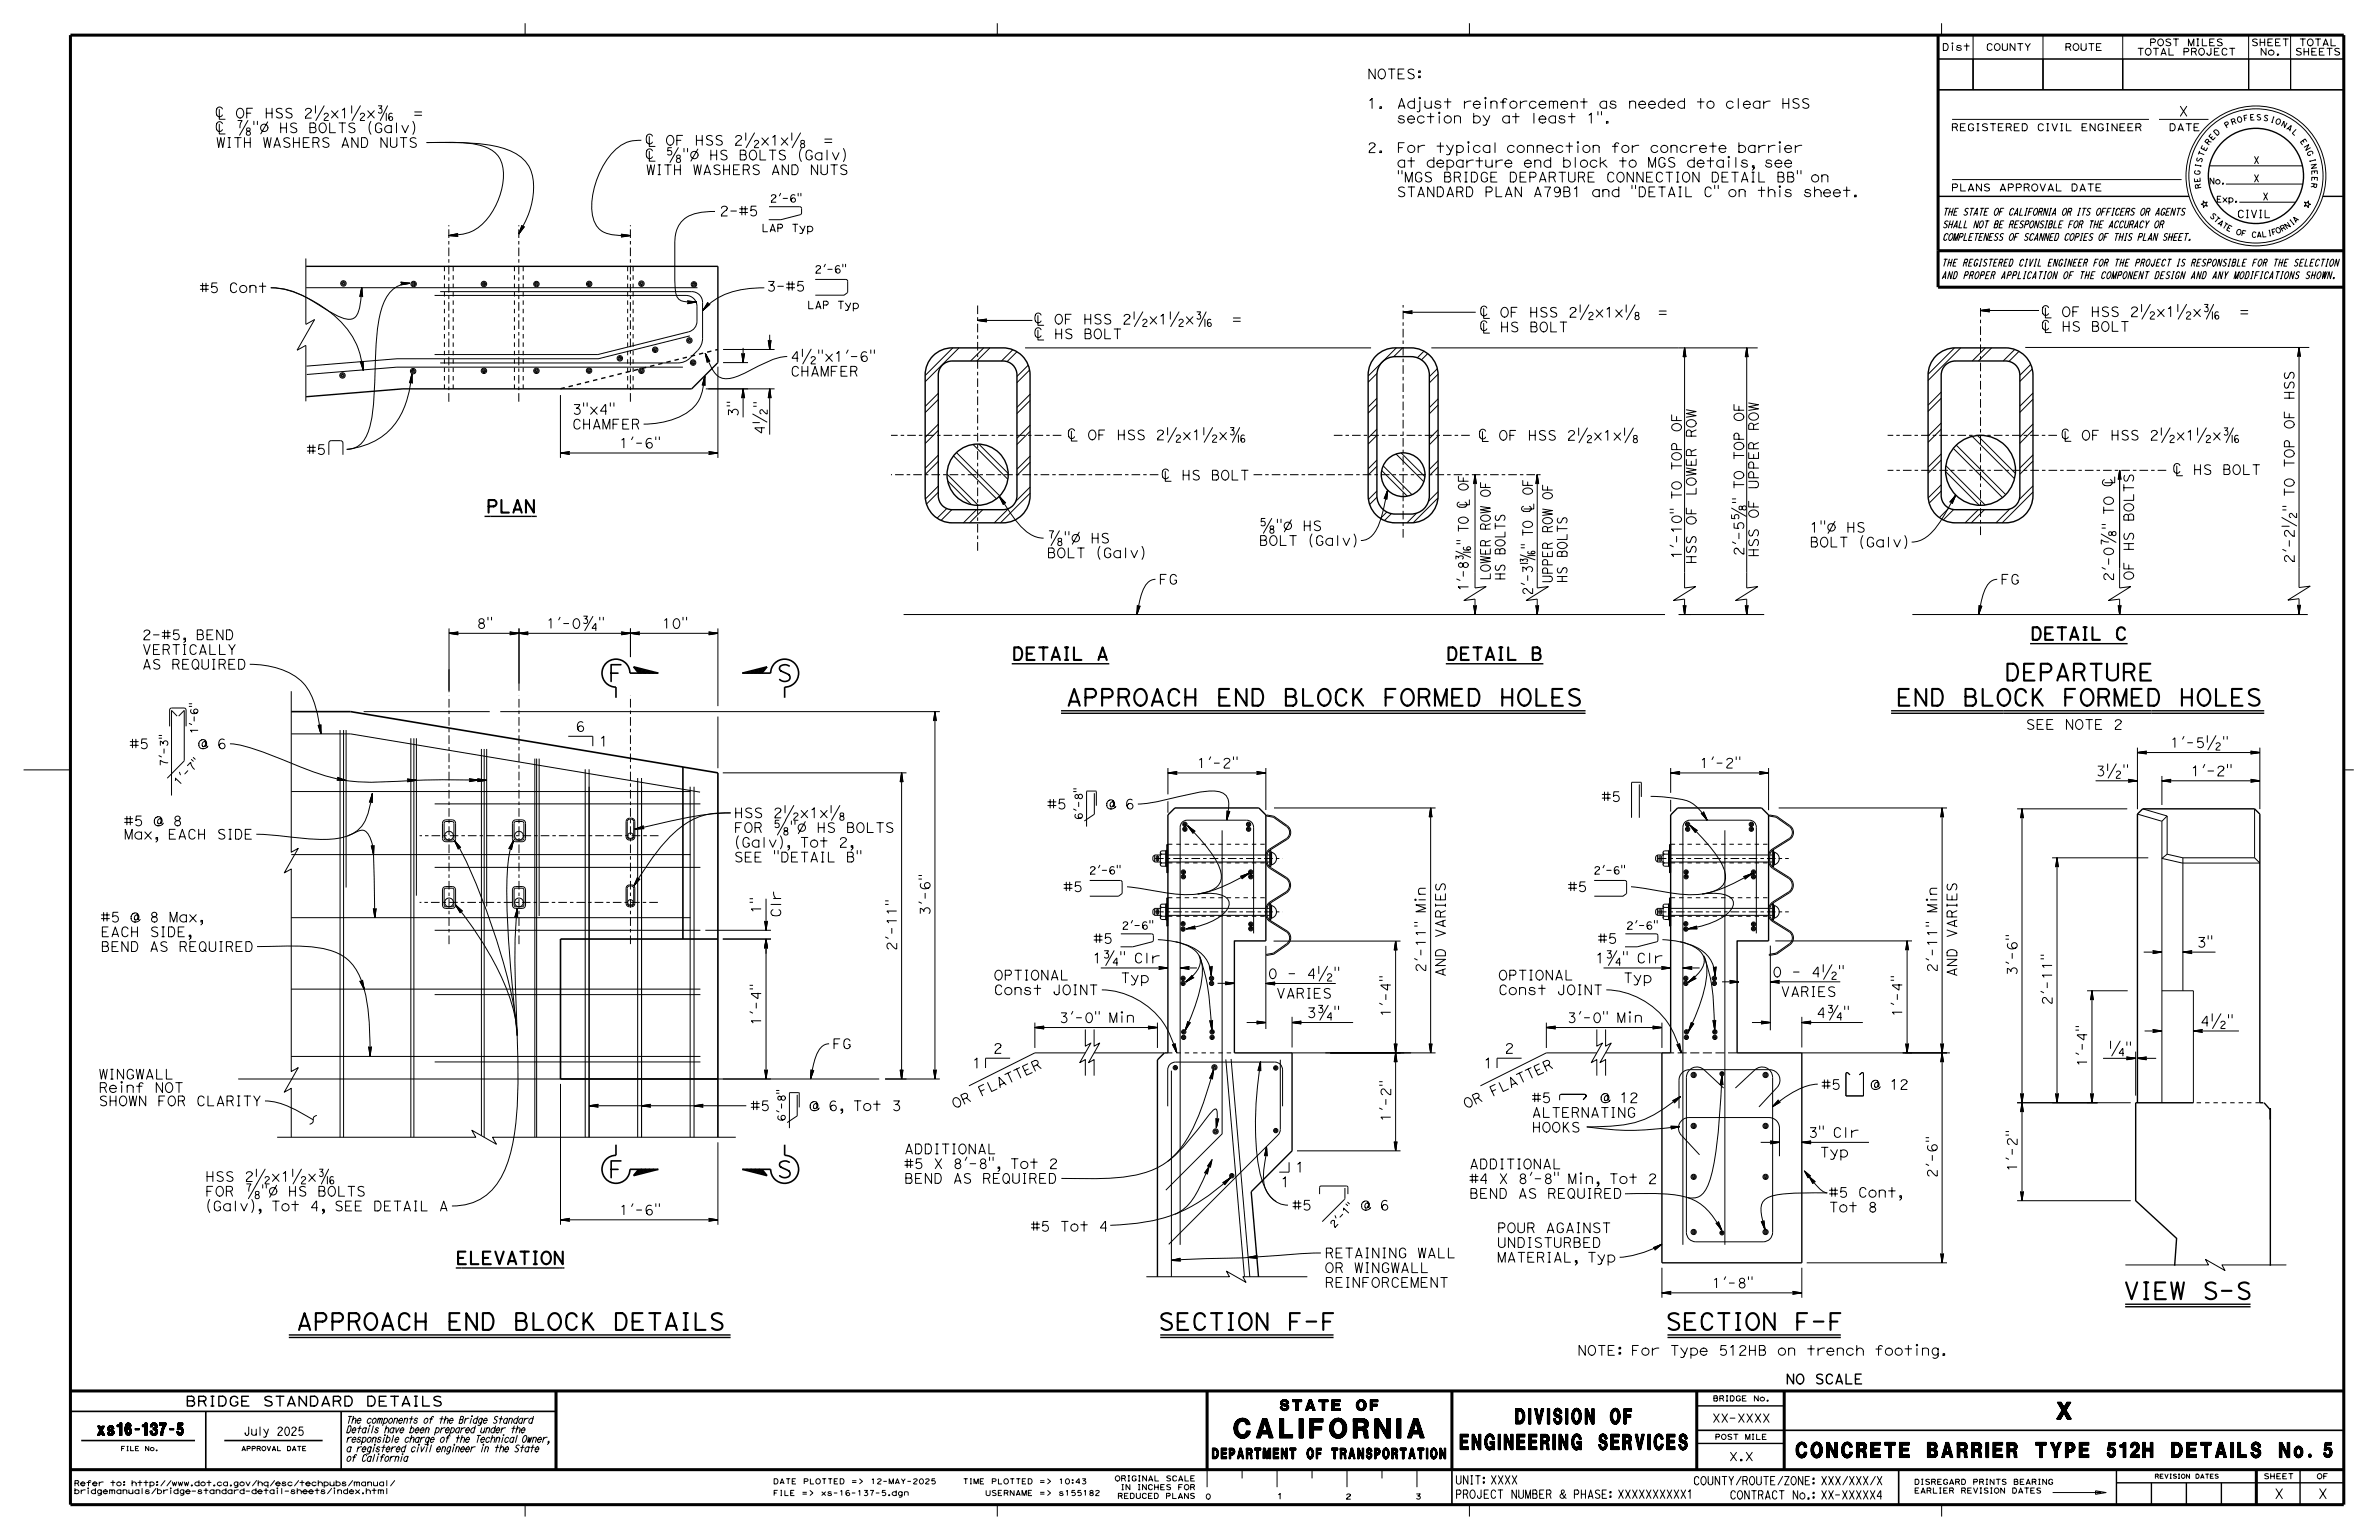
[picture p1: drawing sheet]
<svg xmlns="http://www.w3.org/2000/svg" width="432mm" height="279mm" viewBox="0 0 432 279" stroke-linecap="round" stroke-linejoin="round" font-family="sans-serif">
<defs><g id="words">
<text font-size="3.5" x="224" y="260.9">CALIFORNIA</text>
<g font-size="3">
<text x="110.4" y="123.6">F</text>
<text x="140.9" y="123.6">S</text>
<text x="363.8" y="123.5">DEPARTURE</text>
<text x="193.4" y="128">APPROACH END BLOCK FORMED HOLES</text>
<text x="344.1" y="128">END BLOCK FORMED HOLES</text>
<text x="110.4" y="213.7">F</text>
<text x="140.9" y="213.7">S</text>
<text x="385.4" y="235.7">VIEW S-S</text>
<text x="53.7" y="241.3">APPROACH END BLOCK DETAILS</text>
<text x="210.2" y="241.3">SECTION F-F</text>
<text x="302.3" y="241.3">SECTION F-F</text>
<text x="373.3" y="257.5">X</text>
</g>
<g font-size="2.8">
<text x="265" y="263">ENGINEERING SERVICES</text>
<text x="275.1" y="258.3">DIVISION OF</text>
</g>
<text font-size="2.7" x="326" y="264.4">CONCRETE BARRIER TYPE 512H DETAILS No. 5</text>
<g font-size="2.3">
<text x="88.3" y="93">PLAN</text>
<text x="183.7" y="119.7">DETAIL A</text>
<text x="262.5" y="119.7">DETAIL B</text>
<text x="368.5" y="116.1">DETAIL C</text>
<text x="82.7" y="229.4">ELEVATION</text>
</g>
<text font-size="2.2" x="17.7" y="260.4">xs16-137-5</text>
<g font-size="1.9">
<text x="232.3" y="255.9">STATE OF</text>
<text x="220" y="264.7">DEPARTMENT OF TRANSPORTATION</text>
</g>
<g font-size="1.8">
<text x="248.2" y="14.3">NOTES:</text>
<text x="248.2" y="19.7">1.</text>
<text x="253.5" y="22.3">section by at least 1&quot;.</text>
<text x="253.5" y="19.7">Adjust reinforcement as needed to clear HSS</text>
<text x="395.4" y="21.1">X</text>
<text x="39.2" y="26.7">WITH WASHERS AND NUTS</text>
<text x="248.2" y="27.7">2.</text>
<text x="253.5" y="27.7">For typical connection for concrete barrier</text>
<text x="117.2" y="31.7">WITH WASHERS AND NUTS</text>
<text x="253.5" y="35.7">STANDARD PLAN A79B1 and &quot;DETAIL C&quot; on this sheet.</text>
<text x="253.5" y="33">&quot;MGS BRIDGE DEPARTURE CONNECTION DETAIL BB&quot; on</text>
<text x="253.5" y="30.4">at departure end block to MGS details, see</text>
<text x="130.6" y="39.2">2-#5</text>
<text x="36.2" y="53.1">#5 Cont</text>
<text x="139.1" y="52.8">3-#5</text>
<text x="143.5" y="65.6">4½&quot;x1'-6&quot;</text>
<text x="143.5" y="68.2">CHAMFER</text>
<text x="103.8" y="77.8">CHAMFER</text>
<text x="103.8" y="75.2">3&quot;x4&quot;</text>
<text x="134" y="75.7" transform="rotate(-90 134 75.7)">3&quot;</text>
<text x="316.5" y="76.5" transform="rotate(-90 316.5 76.5)">OF</text>
<text x="416.4" y="77.9" transform="rotate(-90 416.4 77.9)">OF</text>
<text x="416.4" y="72.6" transform="rotate(-90 416.4 72.6)">HSS</text>
<text x="55.6" y="82.4">#5</text>
<text x="112.4" y="81.3">1'-6&quot;</text>
<text x="305.2" y="78.4" transform="rotate(-90 305.2 78.4)">OF</text>
<text x="307.9" y="79.4" transform="rotate(-90 307.9 79.4)">ROW</text>
<text x="316.5" y="83.5" transform="rotate(-90 316.5 83.5)">TOP</text>
<text x="319.2" y="78.2" transform="rotate(-90 319.2 78.2)">ROW</text>
<text x="305.2" y="85.4" transform="rotate(-90 305.2 85.4)">TOP</text>
<text x="319.2" y="88.8" transform="rotate(-90 319.2 88.8)">UPPER</text>
<text x="416.4" y="84.9" transform="rotate(-90 416.4 84.9)">TOP</text>
<text x="307.9" y="95.3" transform="rotate(-90 307.9 95.3)">OF</text>
<text x="307.9" y="90" transform="rotate(-90 307.9 90)">LOWER</text>
<text x="316.5" y="91.5" transform="rotate(-90 316.5 91.5)">&quot; TO</text>
<text x="319.2" y="94.1" transform="rotate(-90 319.2 94.1)">OF</text>
<text x="387.3" y="94.7" transform="rotate(-90 387.3 94.7)">BOLTS</text>
<text x="416.4" y="92.8" transform="rotate(-90 416.4 92.8)">&quot; TO</text>
<text x="190" y="101.2">BOLT (Galv)</text>
<text x="190" y="98.5">?&quot;Ø HS</text>
<text x="228.5" y="99">BOLT (Galv)</text>
<text x="228.5" y="96.3">?&quot;Ø HS</text>
<text x="305.2" y="101.5" transform="rotate(-90 305.2 101.5)">1'-10&quot; TO</text>
<text x="316.5" y="100.9" transform="rotate(-90 316.5 100.9)">2'-5?</text>
<text x="319.2" y="101.1" transform="rotate(-90 319.2 101.1)">HSS</text>
<text x="328.4" y="99.2">BOLT (Galv)</text>
<text x="328.4" y="96.6">1&quot;Ø HS</text>
<text x="387.3" y="100" transform="rotate(-90 387.3 100)">HS</text>
<text x="210.3" y="106">FG</text>
<text x="307.9" y="102.4" transform="rotate(-90 307.9 102.4)">HSS</text>
<text x="363.1" y="106">FG</text>
<text x="387.3" y="105.3" transform="rotate(-90 387.3 105.3)">OF</text>
<text x="416.4" y="102.2" transform="rotate(-90 416.4 102.2)">2'-2½</text>
<text x="25.8" y="118.7">VERTICALLY</text>
<text x="25.8" y="116.1">2-#5, BEND</text>
<text x="86.5" y="114">8&quot;</text>
<text x="99.1" y="114">1'-0¾&quot;</text>
<text x="120.1" y="114">10&quot;</text>
<text x="25.8" y="121.4">AS REQUIRED</text>
<text x="23.5" y="135.8">#5</text>
<text x="33.6" y="135.8">@ 6</text>
<text x="104.5" y="132.7">6</text>
<text x="108.7" y="135.4">1</text>
<text x="367.7" y="132.3">SEE NOTE 2</text>
<text x="393.9" y="135.6">1'-5½&quot;</text>
<text x="217.2" y="139.3">1'-2&quot;</text>
<text x="308.5" y="139.3">1'-2&quot;</text>
<text x="397.6" y="140.8">1'-2&quot;</text>
<text x="22.5" y="149.8">#5 @ 8</text>
<text x="133.2" y="148.4">HSS 2½x1x?</text>
<text x="190.1" y="146.8">#5</text>
<text x="198.7" y="146.8">@ 6</text>
<text x="290.7" y="145.4">#5</text>
<text x="22.5" y="152.2">Max, EACH SIDE</text>
<text x="133.2" y="153.7">(Galv), Tot 2,</text>
<text x="133.2" y="151">FOR ?&quot;Ø HS BOLTS</text>
<text x="133.2" y="156.4">SEE &quot;DETAIL B&quot;</text>
<text x="193" y="161.8">#5</text>
<text x="284.5" y="161.8">#5</text>
<text x="18.3" y="167.3">#5 @ 8 Max,</text>
<text x="138.1" y="165.8" transform="rotate(-90 138.1 165.8)">1&quot;</text>
<text x="141.7" y="166.5" transform="rotate(-90 141.7 166.5)">Clr</text>
<text x="168.8" y="166.2" transform="rotate(-90 168.8 166.2)">3'-6&quot;</text>
<text x="18.3" y="172.6">BEND AS REQUIRED</text>
<text x="18.3" y="170">EACH SIDE,</text>
<text x="162.7" y="172.5" transform="rotate(-90 162.7 172.5)">2'-11&quot;</text>
<text x="198.4" y="171.2">#5</text>
<text x="262.3" y="170.2" transform="rotate(-90 262.3 170.2)">VARIES</text>
<text x="290" y="171.2">#5</text>
<text x="355.2" y="170.2" transform="rotate(-90 355.2 170.2)">VARIES</text>
<text x="398.7" y="171.8">3&quot;</text>
<text x="180.4" y="177.8">OPTIONAL</text>
<text x="198.3" y="174.7">1¾&quot; Clr</text>
<text x="203.4" y="178.3">Typ</text>
<text x="230.1" y="177.5">0 - 4½&quot;</text>
<text x="258.8" y="176.4" transform="rotate(-90 258.8 176.4)">2'-11&quot; Min</text>
<text x="262.3" y="177.3" transform="rotate(-90 262.3 177.3)">AND</text>
<text x="271.9" y="177.8">OPTIONAL</text>
<text x="289.5" y="174.7">1¾&quot; Clr</text>
<text x="294.6" y="178.3">Typ</text>
<text x="321.7" y="177.2">0 - 4½&quot;</text>
<text x="351.6" y="176.4" transform="rotate(-90 351.6 176.4)">2'-11&quot; Min</text>
<text x="355.2" y="177.3" transform="rotate(-90 355.2 177.3)">AND</text>
<text x="366.1" y="177.1" transform="rotate(-90 366.1 177.1)">3'-6&quot;</text>
<text x="180.4" y="180.5">Const JOINT</text>
<text x="192.2" y="185.5">3'-0&quot; Min</text>
<text x="231.6" y="181.1">VARIES</text>
<text x="237.2" y="184.6">3¾&quot;</text>
<text x="252.4" y="184.5" transform="rotate(-90 252.4 184.5)">1'-4&quot;</text>
<text x="271.9" y="180.5">Const JOINT</text>
<text x="284.4" y="185.5">3'-0&quot; Min</text>
<text x="323.2" y="180.8">VARIES</text>
<text x="345.3" y="184.5" transform="rotate(-90 345.3 184.5)">1'-4&quot;</text>
<text x="372.5" y="182.4" transform="rotate(-90 372.5 182.4)">2'-11&quot;</text>
<text x="138.1" y="186.1" transform="rotate(-90 138.1 186.1)">1'-4&quot;</text>
<text x="151.1" y="190.3">FG</text>
<text x="180.2" y="191.1">2</text>
<text x="273.1" y="191.1">2</text>
<text x="17.9" y="195.8">WINGWALL</text>
<text x="176.4" y="193.8">1</text>
<text x="269.3" y="193.8">1</text>
<text x="330.6" y="197.6">#5</text>
<text x="337.7" y="197.6">@ 12</text>
<text x="378.8" y="193.6" transform="rotate(-90 378.8 193.6)">1'-4&quot;</text>
<text x="17.9" y="200.6">SHOWN FOR CLARITY</text>
<text x="17.9" y="198.2">Reinf NOT</text>
<text x="136.2" y="201.5">#5</text>
<text x="144.9" y="201.5">@ 6, Tot 3</text>
<text x="173.3" y="201.2" transform="rotate(-25 173.3 201.2)">O R</text>
<text x="178.1" y="198.9" transform="rotate(-25 178.1 198.9)">F L A T T E R</text>
<text x="252.4" y="203.6" transform="rotate(-90 252.4 203.6)">1'-2&quot;</text>
<text x="266.1" y="201.2" transform="rotate(-25 266.1 201.2)">O R</text>
<text x="270.9" y="198.9" transform="rotate(-25 270.9 198.9)">F L A T T E R</text>
<text x="278" y="202.7">ALTERNATING</text>
<text x="278" y="200.1">#5</text>
<text x="287.9" y="200.1">@ 12</text>
<text x="164.1" y="209.3">ADDITIONAL</text>
<text x="278" y="205.4">HOOKS</text>
<text x="328.2" y="206.4">3&quot; Clr</text>
<text x="330.3" y="209.9">Typ</text>
<text x="37.2" y="214.3">HSS 2½x1½x?</text>
<text x="164.1" y="214.7">BEND AS REQUIRED</text>
<text x="164.1" y="212">#5 X 8'-8&quot;, Tot 2</text>
<text x="232.4" y="215.3">1</text>
<text x="235.1" y="212.7">1</text>
<text x="266.7" y="214.7">#4 X 8'-8&quot; Min, Tot 2</text>
<text x="266.7" y="212.1">ADDITIONAL</text>
<text x="351.6" y="213.7" transform="rotate(-90 351.6 213.7)">2'-6&quot;</text>
<text x="366.1" y="212.6" transform="rotate(-90 366.1 212.6)">1'-2&quot;</text>
<text x="37.2" y="219.7">(Galv), Tot 4, SEE DETAIL A</text>
<text x="37.2" y="217">FOR ?&quot;Ø HS BOLTS</text>
<text x="112.4" y="220.4">1'-6&quot;</text>
<text x="234.5" y="219.5">#5</text>
<text x="244.7" y="219.5">@ 6</text>
<text x="266.7" y="217.4">BEND AS REQUIRED</text>
<text x="331.9" y="219.9">Tot 8</text>
<text x="331.9" y="217.2">#5 Cont,</text>
<text x="187.1" y="223.4">#5 Tot 4</text>
<text x="271.7" y="226.3">UNDISTURBED</text>
<text x="271.7" y="223.7">POUR AGAINST</text>
<text x="240.4" y="233.6">REINFORCEMENT</text>
<text x="240.4" y="230.9">OR WINGWALL</text>
<text x="240.4" y="228.2">RETAINING WALL</text>
<text x="271.7" y="229">MATERIAL, Typ</text>
<text x="310.7" y="233.7">1'-8&quot;</text>
<text x="286.3" y="245.9">NOTE: For Type 512HB on trench footing.</text>
<text x="324.1" y="251.1">NO SCALE</text>
<text x="33.6" y="255.1">BRIDGE STANDARD DETAILS</text>
<text x="412.8" y="271.9">X</text>
<text x="420.7" y="271.9">X</text>
</g>
<g font-size="1.5">
<text x="44.2" y="260.4">July 2025</text>
<text x="310.7" y="258">XX-XXXX</text>
<text x="264.1" y="269.3">UNIT: XXXX</text>
<text x="307.3" y="269.4">COUNTY/ROUTE/ZONE: XXX/XXX/X</text>
<text x="313.8" y="265">X.X</text>
<text x="264.1" y="271.8">PROJECT NUMBER &amp; PHASE: XXXXXXXXXX1</text>
<text x="313.9" y="272">CONTRACT No.: XX-XXXXX4</text>
</g>
<g font-size="1.4">
<text x="139.7" y="36.7">2'-6&quot;</text>
<text x="406" y="39.5">CIVIL</text>
<text x="138.2" y="42">LAP Typ</text>
<text x="147.8" y="49.5">2'-6&quot;</text>
<text x="146.5" y="56">LAP Typ</text>
<text x="30.4" y="139.1" transform="rotate(-90 30.4 139.1)">7'-3&quot;</text>
<text x="32.4" y="142.6" transform="rotate(-47 32.4 142.6)">1 ' - 7 &quot;</text>
<text x="196.5" y="148.8" transform="rotate(-90 196.5 148.8)">6'-8&quot;</text>
<text x="197.7" y="158.6">2'-6&quot;</text>
<text x="289.2" y="158.6">2'-6&quot;</text>
<text x="203.6" y="168.6">2'-6&quot;</text>
<text x="295.2" y="168.6">2'-6&quot;</text>
<text x="142.5" y="203.5" transform="rotate(-90 142.5 203.5)">6'-8&quot;</text>
</g>
<g font-size="1.3">
<text x="354.1" y="23.7">REGISTERED CIVIL ENGINEER</text>
<text x="393.6" y="23.7">DATE</text>
<text x="409" y="29.7">X</text>
<text x="354.1" y="34.7">PLANS APPROVAL DATE</text>
<text x="409" y="33">X</text>
<text x="352.5" y="41.3">SHALL NOT BE RESPONSIBLE FOR THE ACCURACY OR</text>
<text x="352.5" y="39.1">THE STATE OF CALIFORNIA OR ITS OFFICERS OR AGENTS</text>
<text x="410.7" y="36.3">X</text>
<text x="352.5" y="43.6">COMPLETENESS OF SCANNED COPIES OF THIS PLAN SHEET.</text>
<text x="352.4" y="50.6">AND PROPER APPLICATION OF THE COMPONENT DESIGN AND ANY MODIFICATIONS SHOWN.</text>
<text x="352.4" y="48.3">THE REGISTERED CIVIL ENGINEER FOR THE PROJECT IS RESPONSIBLE FOR THE SELECTION</text>
<text x="35.9" y="133.2" transform="rotate(-90 35.9 133.2)">1'-6&quot;</text>
<text x="62.8" y="263.4">a registered civil engineer in the State</text>
<text x="62.8" y="261.7">responsible charge of the Technical Owner,</text>
<text x="62.8" y="260">Details have been prepared under the</text>
<text x="62.8" y="258.2">The components of the Bridge Standard</text>
<text x="62.8" y="265.1">of California</text>
</g>
<g font-size="1.2">
<text x="352.5" y="9.2">Dist</text>
<text x="360.4" y="9.2">COUNTY</text>
<text x="374.7" y="9.2">ROUTE</text>
<text x="387.8" y="10">TOTAL PROJECT</text>
<text x="390.1" y="8.3">POST MILES</text>
<text x="408.6" y="8.3">SHEET</text>
<text x="410.2" y="10">No.</text>
<text x="416.5" y="10">SHEETS</text>
<text x="417.3" y="8.3">TOTAL</text>
<text x="242.1" y="222.8" transform="rotate(-47 242.1 222.8)">2 ' - 1 &quot;</text>
</g>
<g font-size="1.1">
<text x="400.9" y="33.4">No.</text>
<text x="402.3" y="36.7">Exp.</text>
</g>
<g font-size="1">
<text x="404.1" y="23.3" transform="rotate(-31 404.1 23.3)">P</text>
<text x="405.1" y="22.7" transform="rotate(-20 405.1 22.7)">R</text>
<text x="406.1" y="22.3" transform="rotate(-15 406.1 22.3)">O</text>
<text x="407.3" y="22" transform="rotate(-10 407.3 22)">F</text>
<text x="408.4" y="21.8" transform="rotate(-4 408.4 21.8)">E</text>
<text x="409.5" y="21.8" transform="rotate(1 409.5 21.8)">S</text>
<text x="410.7" y="21.8" transform="rotate(12 410.7 21.8)">S</text>
<text x="412" y="22.1" transform="rotate(17 412 22.1)">I</text>
<text x="412.9" y="22.3" transform="rotate(22 412.9 22.3)">O</text>
<text x="413.9" y="22.8" transform="rotate(28 413.9 22.8)">N</text>
<text x="414.9" y="23.3" transform="rotate(33 414.9 23.3)">A</text>
<text x="399.6" y="29.6" transform="rotate(-74 399.6 29.6)">S</text>
<text x="399.9" y="28.5" transform="rotate(-69 399.9 28.5)">T</text>
<text x="400.3" y="27.5" transform="rotate(-63 400.3 27.5)">E</text>
<text x="400.9" y="26.4" transform="rotate(-53 400.9 26.4)">R</text>
<text x="401.5" y="25.5" transform="rotate(-47 401.5 25.5)">E</text>
<text x="402.3" y="24.7" transform="rotate(-42 402.3 24.7)">D</text>
<text x="415.9" y="24" transform="rotate(44 415.9 24)">L</text>
<text x="417.4" y="25.6" transform="rotate(55 417.4 25.6)">E</text>
<text x="418.1" y="26.6" transform="rotate(60 418.1 26.6)">N</text>
<text x="418.6" y="27.6" transform="rotate(65 418.6 27.6)">G</text>
<text x="419.2" y="28.9" transform="rotate(76 419.2 28.9)">I</text>
<text x="419.4" y="29.8" transform="rotate(81 419.4 29.8)">N</text>
<text x="399.3" y="31.8" transform="rotate(-85 399.3 31.8)">G</text>
<text x="399.4" y="33.1" transform="rotate(-96 399.4 33.1)">E</text>
<text x="399.4" y="30.5" transform="rotate(-79 399.4 30.5)">I</text>
<text x="399.6" y="34.2" transform="rotate(-101 399.6 34.2)">R</text>
<text x="419.5" y="33.1" transform="rotate(98 419.5 33.1)">R</text>
<text x="419.6" y="30.9" transform="rotate(87 419.6 30.9)">E</text>
<text x="419.6" y="32" transform="rotate(92 419.6 32)">E</text>
<text x="401" y="39.2" transform="rotate(46 401 39.2)">S</text>
<text x="401.7" y="39.9" transform="rotate(41 401.7 39.9)">T</text>
<text x="402.4" y="40.6" transform="rotate(37 402.4 40.6)">A</text>
<text x="403.2" y="41.1" transform="rotate(32 403.2 41.1)">T</text>
<text x="404" y="41.7" transform="rotate(27 404 41.7)">E</text>
<text x="415" y="41.6" transform="rotate(-34 415 41.6)">N</text>
<text x="416" y="40.9" transform="rotate(-38 416 40.9)">I</text>
<text x="416.6" y="40.5" transform="rotate(-43 416.6 40.5)">A</text>
<text x="405.7" y="42.4" transform="rotate(18 405.7 42.4)">O</text>
<text x="406.7" y="42.7" transform="rotate(13 406.7 42.7)">F</text>
<text x="408.6" y="43" transform="rotate(4 408.6 43)">C</text>
<text x="409.6" y="43.1" transform="rotate(-1 409.6 43.1)">A</text>
<text x="410.5" y="43" transform="rotate(-6 410.5 43)">L</text>
<text x="411.7" y="42.9" transform="rotate(-10 411.7 42.9)">I</text>
<text x="412.4" y="42.7" transform="rotate(-15 412.4 42.7)">F</text>
<text x="413.3" y="42.4" transform="rotate(-24 413.3 42.4)">O</text>
<text x="414.2" y="42.1" transform="rotate(-29 414.2 42.1)">R</text>
<text x="310.9" y="254.2">BRIDGE No.</text>
<text x="311.2" y="261.2">POST MILE</text>
<text x="13.4" y="269.6">Refer to: http://www.dot.ca.gov/hq/esc/techpubs/manual/</text>
<text x="140.3" y="269.2">DATE PLOTTED =&gt;</text>
<text x="158" y="269.2">12-MAY-2025</text>
<text x="174.7" y="269.2">TIME PLOTTED =&gt;</text>
<text x="192.1" y="269.2">10:43</text>
<text x="202.3" y="268.7">ORIGINAL SCALE</text>
<text x="347.4" y="269.3">DISREGARD PRINTS BEARING</text>
<text x="410.8" y="268.3">SHEET</text>
<text x="420.5" y="268.3">OF</text>
<text x="13.4" y="271">bridgemanuals/bridge-standard-detail-sheets/index.html</text>
<text x="140.3" y="271.3">FILE =&gt;</text>
<text x="149" y="271.3">xs-16-137-5.dgn</text>
<text x="178.8" y="271.3">USERNAME =&gt;</text>
<text x="192.1" y="271.3">s155182</text>
<text x="202.8" y="271.9">REDUCED PLANS</text>
<text x="203.4" y="270.3">IN INCHES FOR</text>
<text x="218.8" y="272">0</text>
<text x="231.8" y="271.9">1</text>
<text x="244.2" y="272">2</text>
<text x="256.9" y="272">3</text>
<text x="347.4" y="270.9">EARLIER REVISION DATES</text>
</g>
<g font-size=".8">
<text x="21.9" y="263.2">FILE No.</text>
<text x="43.8" y="263.2">APPROVAL DATE</text>
<text x="391.1" y="268.2">REVISION DATES</text>
</g>
</g></defs>
<g fill="none" stroke="#000" stroke-width=".18">
<path d="M95.3 4.2v2.2M181 4.2v2.2M266.7 4.2v2.2M351.8 10.7h6.3v5.6h-6.3zM351.8 10.7h73.6M352.4 4.2v2.2M358.1 10.7h12.7v5.6h-12.7zM358.1 6.4v9.9M370.8 6.4v9.9M370.8 10.7h14.5v5.6h-14.5zM385.3 10.7h22.8v5.6h-22.8zM385.3 6.4v9.9"/>
<path d="M408.1 6.4v9.9M408.1 10.7h7.7v5.6h-7.7zM415.8 6.4v9.9M415.8 10.7h9.6v5.6h-9.6zM116.4 25.5a6.2 6.2 0 0 0-5.2 2.2 14.9 14.9 0 0 0-3.6 11.7 4.1 4.1 0 0 0 4.5 3.3h2.3M129.8 38.4a7.9 7.9 0 0 0-6.1 1.8 7.6 7.6 0 0 0-1.2 5.4v2.9a22 22 0 0 0 .3 5.1 1.86 1.86 0 0 0 1.9 1.2h1.7M139.6 37.5h5.6l.3 .3v.8l-.3 .4M145.2 39l-3.5 .9h-2.2M354.3 32.6h41.7M354.3 21.7h35.7M391.9 21.7h9M399.9 36.4l.3 .4 .4-.1-.2 .3 .2 .4-.4-.1-.3 .4v-.5l-.4-.1 .4-.2z"/>
<path d="M401 30.1h16.9M404 33.4h14M406.5 36.7h10.2M418.3 36.7l.4 .1 .3-.3v.4l.4 .2-.4 .1v.5l-.3-.4-.4 .1 .2-.4zM65.6 53.7l.1 .1M65.6 52.2l-.2 3a3.5 3.5 0 0 1-1.4 2.6 3.8 3.8 0 0 1-2.8-.5l-.9-.5a37.1 37.1 0 0 0-7.9-4.2l-1.6-.3-1.7-.1a19.3 19.3 0 0 1 11.4 4.9 14.6 14.6 0 0 1 5.4 10.1M65.6 52.2l.2 1.6M65.6 52.2l-.1 1.5M65.6 52.2l-.2 1.6M65.6 52.2l.2 1.7-.1-.1M65.6 52.2v1.5M65.6 52.2l.1 1.6"/>
<path d="M65.6 52.2l-.3 1.6M65.6 52.2l-.3 1.6 .3-.1M74.4 51.4a4.8 4.8 0 0 0-4.3 2.7 19.5 19.5 0 0 0-1.8 8.4l-.3 8.1a26.3 26.3 0 0 1-1.4 8.3 3.9 3.9 0 0 1-3.7 2.6 12.2 12.2 0 0 0 11.3-10.2l.6-3.4M81.5 42.7l1.6 .1M83 42.6l.1-.2-1.6 .3M83 42.6l-1.5 .1M83 42.6l.2 .3-1.7-.2M83 42.7h-1.5M83 42.5l-1.5 .2M83.1 42.4l-1.6 .3M94.2 42.5a15.7 15.7 0 0 0 2.5-10.3 6.4 6.4 0 0 0-5-5.2 37.7 37.7 0 0 0-11.5-1.1h-2.8a40.5 40.5 0 0 1 9.8 .5 4.9 4.9 0 0 1 4.2 5.2 12.8 12.8 0 0 1-4.8 9.8 9.7 9.7 0 0 1-5.1 1.3M94.8 40.9l-.6 1.6"/>
<path d="M94.8 41l-.6 1.5M94.8 41l-.1-.2-.5 1.7M94.8 41l.1 .1M94.8 41.1l-.6 1.4M94.9 41.1l-.7 1.4M95 41.1l-.8 1.4M95 41.1h-.1M95 41.1h.2l-1 1.4M95.1 41.1l-.9 1.4M112.8 42.5l1.6 .2M112.8 42.6l.1 .1M112.8 42.6l-.1-.1 1.7 .2"/>
<path d="M112.8 42.6l1.6 .1M112.9 42.7h1.5M112.9 42.7l-.1 .2M114.4 42.7h-1.5M114.4 42.7l-1.5 .1M114.4 42.7l-1.6 .3M114.4 42.7l-1.7 .3 .1-.1M114.4 42.7l-1.6 .2M124.8 54.6l1.6 .2M124.8 54.7l-.1-.1 1.7 .2M124.8 54.7l.1 .1M124.8 54.7l1.6 .1"/>
<path d="M124.9 54.8h1.5M126.4 54.8h-1.5M126.4 54.8l-1.5 .1M126.4 54.8l-1.6 .2M126.4 54.8l-1.6 .3 .1-.3M126.4 54.8l-1.6 .3M128.5 54.9l-.9 1.4M128.5 55v-.2l-.9 1.5M128.5 55l-.9 1.3M128.5 55l.1 .2M128.5 55.1l-.9 1.2M128.6 55.2l-1 1.1"/>
<path d="M128.6 55.2h.1M128.7 55.2l-1.1 1.1M128.7 55.2h.2l-1.3 1.1M128.8 55.2l-1.2 1.1M138.7 52.2a15.5 15.5 0 0 0-9.6 2.7l-1.5 1.4M148 50.7h5.7l.2 .3v2.1l-.7 .5M148 53.6h5.2M177.4 58.1h1.5M177.4 58.1h10M177.4 58.1l1.6 .2M177.4 58.1l1.6 .1M177.4 58.1l1.7 .3-.1-.1"/>
<path d="M177.4 58.1l1.7 .2M178.9 58.1l.1 .2M179 58.1h-1.6M179 58l.1-.1-1.7 .2M179 58l-1.6 .1M179 58l-.1 .1M179.1 57.9l-1.7 .2M254.7 56.6l1.6 .3M254.7 56.6h13.2M254.7 56.6l1.5 .1M254.7 56.6l1.6 .2M254.7 56.6l1.6 .3v-.1"/>
<path d="M254.7 56.6h1.5M256.2 56.6l.1 .2M256.2 56.6h-1.5M256.3 56.5l-1.6 .1M256.3 56.5v-.1l-1.6 .2M256.3 56.5l-.1 .1M256.3 56.4l-1.6 .2M359.5 56.3l1.6 .2M359.5 56.3l1.5 .1M359.5 56.3h10.6M359.5 56.3l1.6 .3v-.1M361 56.3h-1.5"/>
<path d="M361.1 56.2v.3M361.1 56.2v-.1l-1.6 .2M361.1 56.2l-1.6 .1M361.1 56.1l-1.6 .2M65.5 65.6l.4 1.6M65.5 65.7l.4 1.5M65.6 65.7l.3 1.5M65.7 65.7l-.3-.1 .5 1.6M65.7 65.7l.2 1.5M65.8 65.6l.1 1.6M65.8 65.6l-.1 .1M65.8 65.6l.1-.1v1.7"/>
<path d="M65.9 65.5v1.7M101.7 71.7v11.4M128 64.1l.7 1.4M128 64.1l.8 2a3.6 3.6 0 0 0 3 2.6 12.2 12.2 0 0 0 5.3-2 14.9 14.9 0 0 1 5.8-2M128 64.1l.8 1.5M128 64.1l.6 1.4M128 64.1l.5 1.5M128 64.1l.4 1.5M128 64.1l.9 1.5-.2-.1M128 64.1l.3 1.7 .1-.2M128 64.1l.5 1.4M128 64.1l.4 1.6"/>
<path d="M128.5 65.5l-.1 .1M128.5 65.5h.2M130.3 66.5v16.6M170.3 77l-2.4 2.4M170.3 78.1l-2.4 2.4M170.3 72.5l-2.4 2.4M170.3 71.4l-2.4 2.3M172.9 63.1l-5 5M174.1 63.1l-6.2 6.2M178.5 63.1l-2.3 2.4M179.7 63.1l-2.4 2.4M183.8 63.5l-2 2"/>
<path d="M184.6 63.8l-1.8 1.8M186.1 63.1h62.8M186.6 66.3l-2 2M186.9 67.1l-2.3 2.3M187 78.3l-2.4 2.3M187 77.1l-2.4 2.4M187 72.7l-2.4 2.3M187 71.5l-2.4 2.4M249.9 77.9l-1.6 1.6M249.9 79l-1.6 1.6M249.9 73.4l-1.6 1.6M249.9 72.3l-1.6 1.5"/>
<path d="M249.9 67.7l-1.6 1.7M253.4 63.1l-5.1 5.1M254.6 63.1l-1.7 1.6M258.4 63.7l-1.1 1.2M259.1 64.2l-1.1 1.1M259.8 63.1h59.2M260.9 66.9l-1.5 1.4M261 67.9l-1.6 1.6M261 72.4l-1.6 1.6M261 79.1l-1.6 1.6M261 78l-1.6 1.6M261 73.5l-1.6 1.6"/>
<path d="M305.6 64.7h.3M305.8 63.1l-.3 1.7 .1-.1M305.8 63.1l.1 1.6M305.8 63.1v43.6l2-.3-4.1 2.6 2.1-.3M305.8 63.1l.2 1.7-.1-.1M305.8 63.1l-.2 1.6M305.8 63.1l-.1 1.6M305.8 63.1l.2 1.6M305.8 63.1v1.6M316.9 64.7h.3M317 63.1l-.2 1.7 .1-.1M317 63.1l.2 1.6"/>
<path d="M317 63.1v43.6l2.1-.3-4.1 2.6 2-.3M317 63.1l.3 1.7-.1-.1M317 63.1l-.1 1.6M317 63.1v1.6M317 63.1l-.2 1.6M317 63.1l.1 1.6M352.3 76.8l-2.3 2.3M352.3 71.1l-2.3 2.4M352.3 77.9l-2.3 2.4M352.3 72.3l-2.3 2.3M354.7 63.1l-4.7 4.8M355.9 63.1l-5.9 5.9"/>
<path d="M358 79.2l7.6 7.6M358.9 79l6.9 6.9M360.4 63.1l-2.4 2.4M361.5 63.1l-2.4 2.4M365.7 63.4l-2.1 2.1M366.4 63.8l-1.8 1.8M367.6 63h51.5M368.6 66.1l-2 2M368.9 67l-2.3 2.2M369 72.4l-2.4 2.4M369 71.3l-2.4 2.4M369 78l-2.4 2.4"/>
<path d="M369 76.9l-2.4 2.4M417.1 64.6h.3M417.3 63l.1 1.6M417.3 63l-.3 1.7 .1-.1M417.3 63l-.2 1.7M417.3 63v43.6l2-.3-4 2.6 2-.3v2.8M417.3 63l.3 1.7-.2-.1M417.3 63l-.2 1.6M417.3 63l-.1 1.6M417.3 63l.2 1.7M59.7 82.5v-2.1l.2-.4h.2h1.7l.4 .2v2.3M101.7 82.2h28.6"/>
<path d="M101.7 82.2l1.6 .1M101.7 82.2l1.7 .3-.1-.2M101.7 82.2l1.7 .2M103.3 82.1l-1.6 .1M103.3 82l-1.6 .2M103.3 82l.1-.1-1.7 .3M103.3 82v.3M103.4 82l-1.7 .2M128.7 82l1.6 .2M128.7 82v.3M128.7 82l-.1-.1 1.7 .3M128.8 82.1l1.5 .1"/>
<path d="M130.3 82.2l-1.5 .1M130.3 82.2l-1.6 .2M130.3 82.2l-1.7 .3 .1-.2M130.3 82.2l-1.6 .1M170.3 89.3l-2.1 2.1M170.3 82.6l-2.4 2.4M170.3 83.7l-2.4 2.4M170.3 88.2l-2.3 2.3M171.8 92.3l-1.7 1.7M171.9 86l5.7 5.7M172 87.3l4.3 4.3M172.8 92.5l-2 1.9"/>
<path d="M173.1 82.7l7.8 7.8M173.6 82.1l7.9 7.9M176.6 80.6l6.3 6.4M177.2 92.5l-2.3 2.4M177.7 80.6l5.3 5.3M178.4 92.5l-2.4 2.4M183.1 92.2l-2.6 2.7M187 83.9l-2.4 2.4M187 82.8l-2.4 2.3M187 89.5l-5.4 5.4M187 88.4l-2.6 2.6M249.9 84.6l-1.6 1.6"/>
<path d="M249.9 83.5l-1.6 1.6M249.9 89.1l-1.5 1.5M249.9 90.2l-1.3 1.3M250.8 85.4l4.6 4.6M251 84.5l5.3 5.3M251.5 90.4h-.1M251.5 90.4l.1 .1M251.7 92.9l-1.1 1.2M251.9 88.9l-.7 1.6 .2-.1M251.9 88.9l-.3 1.6M251.9 88.9l-.7 3.1a9.6 9.6 0 0 1-2.6 5.5l-.7 .4-.9 .2M251.9 88.9l-.2 1.7"/>
<path d="M251.9 88.9l-.5 1.5M251.9 88.9l-.2 1.7-.1-.1M251.9 88.9l-.6 1.6M251.9 88.9l-.4 1.5M251.9 88.9l-.3 1.5M252.5 93.2l-1.2 1.2M253.4 82.4l5 5M254.3 82.2l4.3 4.3M257.1 93.1l-1.7 1.8M261 90.4l-4.5 4.4M261 84.7l-1.6 1.6M261 83.6l-1.6 1.6"/>
<path d="M261 89.2l-1.7 1.8M267.6 87.7h.3M267.7 86.1l-.3 1.7 .2-.1M267.7 86.1l.2 1.6M267.7 86.1v20.6l2.1-.3-4.1 2.6 2-.3M267.7 86.1l.3 1.7-.1-.1M267.7 86.1l-.1 1.6M267.7 86.1v1.6M267.7 86.1l-.2 1.6M267.7 86.1l.1 1.6M278.9 87.7h.3M279 86.1l.2 1.6"/>
<path d="M279 86.1l-.3 1.7 .2-.1M279 86.1l-.2 1.6M279 86.1v20.6l2-.3-4 2.6 2-.3M279 86.1l.3 1.7-.1-.1M279 86.1l-.1 1.6M279 86.1l.1 1.6M352.3 89.1l-2.1 2.2M352.3 88l-2.3 2.3M352.3 83.5l-2.3 2.4M352.3 82.4l-2.3 2.3M353.1 85.6l6.2 6.1M353.2 84.5l7.1 7.1"/>
<path d="M353.7 92.2l-1.7 1.7M354.2 91.1l.1 .1M354.5 81.3l9 9M354.6 92.4l-1.9 1.9M355 89.8l-1.7 3a12.3 12.3 0 0 1-4.4 5.1l-.9 .3-1 .2M355 89.8l-.7 1.5M355 89.8l-.9 1.3M355 89.8l-1 1.3M355 89.8l-.7 1.6v-.2M355 89.8l-.8 1.3M355 89.8l-.8 1.4M355 89.8l-.7 1.4"/>
<path d="M355 89.8l-1.1 1.3h.3M355.1 80.8l8.9 8.9M359.1 92.5l-2.4 2.4M360.2 92.5l-2.4 2.4M364.8 92.3l-2.5 2.6M369 88.1l-2.5 2.6M369 83.7l-2.4 2.3M369 82.5l-2.4 2.4M369 89.3l-5.6 5.6M384.6 86.9h.3M384.7 85.3v21.4l2.1-.3-4.1 2.6 2-.3M384.7 85.3l-.3 1.7 .2-.1"/>
<path d="M384.7 85.3l.1 1.6M384.7 85.3l.2 1.6M384.7 85.3l.3 1.7-.1-.1M384.7 85.3l-.1 1.6M384.7 85.3v1.6M384.7 85.3l.2 1.7M384.7 85.3l-.2 1.7M164 111.5h138.2M267.5 109.9l.2 1.6M267.6 109.9h.3M267.6 109.9l-.2-.1 .3 1.7M267.6 109.9l.1 1.6"/>
<path d="M267.7 110v1.5M267.7 108.7v2.8M267.8 110l-.1 1.5M267.9 109.9l.1-.1-.3 1.7M267.9 109.9l-.2 1.6M278.8 109.9l.2 1.6M278.9 109.9l.1 .1 .3-.2-.3 1.7M278.9 109.9l-.2-.1 .3 1.7M278.9 109.9l.1 1.6M278.9 110l.1 1.5M279 108.7v2.8M279.1 110l-.1 1.5"/>
<path d="M279.2 109.9l-.2 1.6M304.7 111.5h15.5M305.6 109.9l.2 1.6M305.6 109.9l-.1-.1 .3 1.7M305.6 109.9h.3M305.7 110l.1 1.5M305.8 108.7v2.8M305.8 110v1.5M305.9 109.9l.1-.1-.2 1.7M305.9 109.9l-.1 1.6M306 109.9l-.2 1.6M316.8 109.9l.2 1.6"/>
<path d="M316.9 109.9l-.1-.1 .2 1.7M316.9 109.9l.1 1.6M316.9 109.9h.3M317 110v1.5M317 108.7v2.8M317.1 110l-.1 1.5M317.2 109.9l.1-.1-.3 1.7M317.2 109.9l-.2 1.6M347.1 111.5h71.8M384.5 109.9l.2 1.6M384.6 109.9l-.2-.1 .3 1.7M384.6 109.9l.1 1.6"/>
<path d="M384.6 109.9h.3M384.7 110v1.5M384.7 108.7v2.8M384.8 110l-.1 1.5M384.9 109.9l.1-.1-.3 1.7M384.9 109.9l-.2 1.6M417.1 109.8l.2 1.6M417.1 109.8h.3M417.1 109.8h-.1l.3 1.6M417.2 109.9l.1 1.5M417.4 109.9l-.1 1.5M417.4 109.8h.2l-.3 1.6"/>
<path d="M417.4 109.8l-.1 1.6M417.5 109.8l-.2 1.6M4.3 139.7h8.5M41.7 134.9a20 20 0 0 1 6.5 1.7l1.3 .5a64.9 64.9 0 0 0 13.1 4.5 76.8 76.8 0 0 0 14-.1l11.7 .1M45.3 120.5a14.7 14.7 0 0 1 9 2.8 11.6 11.6 0 0 1 3.4 6.9l.6 2.9M52.9 125.4v29.2l1.2-.7-2.5 4.5 1.3-.7v36.7l1.2-.7-2.5 4.5 1.3-.7v8.8M52.9 133.1h10.7l63.5 10.6M57.8 131.6l.5 1.5M57.9 131.6l.4 1.5M58 131.7l-.3-.2 .6 1.6M58 131.7l.3 1.4M58.1 131.6l.2 1.5"/>
<path d="M58.1 131.6l-.1 .1M58.1 131.6l.2-.1v1.6M58.2 131.5l.1 1.6M61.7 132.5v73.8M62.4 132.5v73.8M62.8 132.5v28.5M66 129.1h22.9M74.6 133.9v72.4M75.1 133.9v72.4M75.6 133.9v28.6M87.4 135.9v70.2M87.9 135.9v70.4"/>
<path d="M88.3 135.9v28.6M90.8 129.1h79.8M97.1 137.6v68.7M97.4 137.6v68.7M97.9 137.6v28.6M103.1 133.6h4.5v1.8M106.2 139.6v66.7M106.9 139.6v66.7M130.3 130v9.4M169.7 129.1l.1 1.6M169.7 129.1l-.3 1.7 .2-.1M169.7 129.1l-.2 1.6"/>
<path d="M169.7 129.1l.2 1.6M169.7 129.1l-.1 1.6M169.7 129.1l.3 1.7-.2-.1M169.7 129.1v66.7M169.8 130.7h-.2M425.4 139.7h1.8M52.9 155h72.4M52.9 143.6h72.4M78.9 157.4h48.2M78.9 145.8h48.2M80.5 148.9a2.22 2.22 0 0 1 1.8-.1l.3 .3 .1 .3v2.7a.61 .61 0 0 1-.6 .6h-1.2a.61 .61 0 0 1-.6-.6v-2.7zM82.4 149.4l-.3-.4h-1.2l-.3 .2v2.9l.2 .3h1.3l.2-.1 .1-2.9"/>
<path d="M82.5 152.5l1 1.3M82.5 152.5l.7 1.6 .1-.3M82.5 152.5l.9 1.3M82.5 152.5a58.3 58.3 0 0 1 5.5 12 97.6 97.6 0 0 1 5.8 21.7l.1 1.7M82.5 152.5l.8 1.3M82.5 152.5l1.2 1.3h-.4M82.5 152.5l.8 1.4M82.5 152.5l1.1 1.3M82.5 152.5l.7 1.5M86.7 141.3l1.6 .3M86.8 141.4v.1M86.8 141.4l-.1-.1 1.6 .3"/>
<path d="M86.8 141.4l1.5 .2M86.8 141.5l1.5 .1M86.8 141.5l-.1 .3 1.6-.2M88.3 141.6l-1.6 .1M88.3 141.6h-1.5M88.3 141.6l-1.6 .2M92.6 153.9l-.1 .1M92.6 153.9l.1 .2M93.2 148.9a2.22 2.22 0 0 1 1.8-.1l.3 .3 .1 .3v2.7a.61 .61 0 0 1-.6 .6h-1.2a.61 .61 0 0 1-.6-.6v-2.7zM93.2 152.5a20.4 20.4 0 0 0-1.2 8.2 253.7 253.7 0 0 0 1.9 27.2M93.2 152.5l-.6 1.4M93.2 152.5l-.8 1.5"/>
<path d="M93.2 152.5l-.5 1.5M93.2 152.5l-.9 1.5h.2M93.2 152.5l-.5 1.6M93.2 152.5l-.4 1.7-.1-.1M93.2 152.5l-.7 1.5M93.2 152.5l-.4 1.6M95.1 149.4l-.3-.4h-1.2l-.3 .2v2.9l.2 .3h1.3l.2-.1 .1-2.9M113.8 148.6l.5-.2a.73 .73 0 0 1 .9 .7v2.7a.81 .81 0 0 1-.8 .6 .81 .81 0 0 1-.8-.6v-2.7zM114.6 152.2h.2l.2-.4v-2.9a.66 .66 0 0 0-1.2 .2v2.7l.2 .4h.6M115.2 150.4l2.7-.6a69.3 69.3 0 0 1 14.7-2.3 13.2 13.2 0 0 0-10.9 4.2 51.6 51.6 0 0 0-6.7 9M115.7 159.2l-.7 1.5M115.7 141.2v65.1"/>
<path d="M115.8 159.3l-.8 1.4M115.8 159.3l-.1-.1-.7 1.5M115.8 159.3v.2M115.8 159.4l-.8 1.3M115.8 159.5h.2M115.8 159.5l-.8 1.2M115.9 159.5l-.9 1.2M116 159.5h.2l-1.2 1.2M116 159.5l-1 1.2M116.1 159.5l-1.1 1.2M116.4 141.2v65.1M116.7 150.1l-1.5 .3"/>
<path d="M116.7 150.1l.2 .3h-1.7M116.7 150l-1.5 .4M116.8 150l-.1 .1M116.8 150.2l-1.6 .2M116.8 150l-1.6 .4M116.8 150v-.2l-1.6 .6M116.8 149.9l-1.6 .5M116.9 150.3l-1.7 .1M125.3 142.7v63.6M126 142.7v63.6M131.2 140.2h33.3M163.5 141.8h.3"/>
<path d="M163.6 140.2l.3 1.6M163.6 140.2v1.6M163.6 140.2l-.1 1.6M163.6 140.2l.3 1.7-.1-.1M163.6 140.2v55.6M163.6 140.2l.1 1.6M163.6 140.2l.2 1.6M163.6 140.2l-.2 1.7 .1-.1M163.6 140.2l-.2 1.6M46.6 171.7a81.9 81.9 0 0 1 10.9 .2 9.4 9.4 0 0 1 7 3.8 21.8 21.8 0 0 1 2.5 10.4l.2 5.5M52.9 166.5h72.4M52.9 179.5h74.2"/>
<path d="M65.4 178l.7 1.5M65.4 178h.2M65.4 178h-.1l.8 1.5M65.5 178l.6 1.5M65.6 178l.5 1.5M65.6 178l.2-.2 .3 1.7M65.7 178l.4 1.5M65.7 177.9l.4 1.6M65.8 177.9l.3 1.6M78.9 168.8h48.2M80.5 161a2.22 2.22 0 0 1 1.8-.1l.3 .3 .1 .3v2.7a.61 .61 0 0 1-.6 .6h-1.2a.61 .61 0 0 1-.6-.6v-2.7zM80.6 161.3l.3-.2h1.2l.2 .2 .1 2.9-.2 .3h-1.3l-.2-.1z"/>
<path d="M82.7 164.2l.9 1.2M82.7 164.2a57.9 57.9 0 0 1 10.2 17.9l.8 3.9 .2 1.9M82.7 164.2l.8 1.5 .1-.2M82.7 164.2l1.1 1.1M82.7 164.2l.9 1.4M82.7 164.2l1 1.1M82.7 164.2l1.3 1.1h-.2M82.7 164.2l.9 1.3M82.7 164.2l1.2 1.1M83.6 165.4v.1M83.8 165.3l-.2 .1M93.2 161a2.22 2.22 0 0 1 1.8-.1l.3 .3 .1 .3v2.7a.61 .61 0 0 1-.6 .6h-1.2a.61 .61 0 0 1-.6-.6v-2.7z"/>
<path d="M93.3 161.3l.3-.2h1.2l.2 .2 .1 2.9-.2 .3h-1.3l-.3-.1zM93.7 166.3l-.1 .1M93.7 166.3l.1 .1M93.9 164.8l-.5 1.6h.2M93.9 164.8l-.1 1.6M93.9 164.8l-.4 1.6M93.9 164.8a115.1 115.1 0 0 0-.2 19.1l.3 9a65.3 65.3 0 0 1-1.2 16 15.3 15.3 0 0 1-3.7 7.2 9.6 9.6 0 0 1-7.1 2.7M93.9 164.8v1.7M93.9 164.8l-.3 1.5M93.9 164.8l-.3 1.6M93.9 164.8l.1 1.7-.2-.1M93.9 164.8l-.2 1.5"/>
<path d="M113.8 160.7l.5-.2a.73 .73 0 0 1 .9 .7v2.7a.81 .81 0 0 1-.8 .6 .81 .81 0 0 1-.8-.6v-2.7zM113.9 161a.66 .66 0 0 1 1.1 .2v2.9a.66 .66 0 0 1-1.2-.2zM128 168.8h11.9M131.2 170.4h8.7M138.8 167.1l.2 1.7M138.9 167.2l.1 1.6M138.9 167.2l-.1-.1 .2 1.7M139 167.2v1.6M139 170.4l-.2 1.6M139 163.1v5.7M139 170.4v25.4M139 170.4l.2 1.6"/>
<path d="M139 170.4v1.5M139 170.4l-.1 1.6M139 170.4l.3 1.6h-.1M139 170.4l.1 1.5M139 170.4l-.2 1.6h.1M139.1 167.2l-.1 1.6M139.2 172h-.3M139.2 167.2l-.2 1.6M139.2 167.2h-.3M139.2 167.2l.1-.1-.3 1.7M139.2 167.1l-.2 1.7M43.2 195.8h116.4"/>
<path d="M48.1 199.7a15.8 15.8 0 0 1 7.9 3l.9 .5M52.9 191.7h74.2M67 189.9l.2 1.7M67 190l.2 1.6M67.1 190l.1 1.6M67.2 190.1l-.3-.2 .3 1.7M67.2 190.1v1.5M67.2 190v1.6M67.3 190l-.1 .1M67.3 190l.1-.1-.2 1.7M67.3 190l-.1 1.6M67.4 189.9l-.2 1.7"/>
<path d="M78.9 180.5h48.2M78.9 192.7h48.2M101.7 196.6v25.6M138.8 194.1l.2 1.7M138.9 194.2l.1 1.6M138.9 194.2l-.1-.1 .2 1.7M139 194.2v1.6M139.1 194.2l-.1 1.6M139.2 194.2l-.2 1.6M139.2 194.2h-.3M139.2 194.2l.1-.1-.3 1.7M139.2 194.1l-.2 1.7"/>
<path d="M160.6 195.8h10M163.4 194.1l.2 1.7M163.5 194.2l.1 1.6M163.5 194.2l-.1-.1 .2 1.7M163.6 194.2v1.6M163.7 194.2l-.1 1.6M163.8 194.2l-.2 1.6M163.8 194.2h-.3M163.8 194.2l.1-.1-.3 1.7M163.9 194.1l-.3 1.7M169.5 194.1l.2 1.7M169.6 194.2l.1 1.6"/>
<path d="M169.6 194.2l-.2-.1 .3 1.7M169.8 194.2l-.1 1.6M169.8 194.2h-.2M169.8 194.2l.2-.1-.3 1.7M169.9 194.1l-.2 1.7M50.3 206.3h36l-.7-1.2 4.5 2.5-.7-1.3h44.2M57.5 202.4a.88 .88 0 0 0-.7 1.1l-.6 .5M130.3 207.2v15M101.7 221.3h28.6M101.7 221.3l1.6 .1M101.7 221.3l1.6 .2M101.7 221.3l1.7 .3-.1-.1"/>
<path d="M101.7 221.3l1.7 .2M103.3 221.2l-1.6 .1M103.3 221.2v.3M103.3 221.2l.1-.2-1.7 .3M103.4 221.1l-1.7 .2M128.7 221.1l1.6 .2M128.7 221.2l1.6 .1M128.7 221.2v.3M128.7 221.2l-.1-.2 1.7 .3M128.8 221.2l1.5 .1M130.3 221.3l-1.5 .1M130.3 221.3l-1.6 .2"/>
<path d="M130.3 221.3l-1.7 .3 .1-.1M95.3 273v2.1M181 273v2.1M219.1 266.6v3.2M225.4 266.6v1.6M231.8 266.6v3.2M238.1 266.6v1.6M244.5 266.6v3.2M250.8 266.6v1.6M257.2 266.6v3.2M266.7 273v2.1M352.4 273v2.1"/>
<path d="M372.6 270.8h8.8M380.4 270.5l1.9 .3-1.9 .3zM380.7 270.7l.6 .1-.6 .1z"/>
<circle cx="409.5" cy="31.9" r="12.7"/>
<circle cx="409.5" cy="31.9" r="12.2"/>
<circle cx="81.5" cy="151.6" r=".79"/>
<circle cx="94.2" cy="151.6" r=".79"/>
<circle cx="114.4" cy="151.6" r=".49"/>
<circle cx="81.5" cy="163.7" r=".79"/>
<circle cx="94.2" cy="163.7" r=".79"/>
<circle cx="114.4" cy="163.7" r=".49"/>
</g>
<g fill="none" stroke="#000" stroke-width=".25">
<path d="M351.8 16.3h73.6M351.8 35.6h45.5M421.6 35.6h3.8M169.4 64.6a4.9 4.9 0 0 1 3.4-1.5h9.3a4.9 4.9 0 0 1 4.9 4.9v21.9a4.9 4.9 0 0 1-4.9 5h-9.3a4.9 4.9 0 0 1-4.9-5v-21.9a4.9 4.9 0 0 1 1.5-3.4zM171 66.2l.7-.4 1.1-.3h9.3a2.53 2.53 0 0 1 2.5 2.5v21.9a2.53 2.53 0 0 1-2.5 2.6h-9.3a2.53 2.53 0 0 1-2.5-2.6v-21.9l.3-1.1zM249.8 64.6a4.9 4.9 0 0 1 3.4-1.5 9.7 9.7 0 0 1 4.8 .4 4.9 4.9 0 0 1 3 4.5v21.9a4.9 4.9 0 0 1-4.9 5 9.6 9.6 0 0 1-4.7-.4 4.9 4.9 0 0 1-3.1-4.6v-21.9a4.9 4.9 0 0 1 1.5-3.4zM250.9 65.7a3.3 3.3 0 0 1 2.3-1h2.9a3.3 3.3 0 0 1 3.3 3.3v21.9a3.3 3.3 0 0 1-3.3 3.4h-2.9a3.3 3.3 0 0 1-3.3-3.4v-21.9a3.3 3.3 0 0 1 1-2.3zM351.4 64.6a5 5 0 0 1 3.5-1.5h9.1a5 5 0 0 1 5 5v21.8a5 5 0 0 1-5 5h-9.1a5 5 0 0 1-4.9-5v-21.8a5 5 0 0 1 1.4-3.5zM353.1 66.2l.6-.4 1.2-.3h9.1a2.58 2.58 0 0 1 2.6 2.6v21.8a2.58 2.58 0 0 1-2.6 2.6h-9.1a2.58 2.58 0 0 1-2.6-2.6v-21.8l.2-.8zM368.5 116.8h17.7M183.6 120.4h17.7M192.6 129.4h95.2"/>
<path d="M192.6 129h95.2M262.4 120.4h17.7M343.2 129.4h67.8M343.2 129h67.8M83.8 230h17.7M52.4 242.7h80.2M52.4 242.2h80.2M210.6 242.7h31.4M210.6 242.2h31.4M308 255.1h15.8M308 261.9h15.8M384.1 266.6v6.4"/>
<path d="M384.1 269h41.3M390.5 269v4M396.8 269v4M403.2 269v4M417.5 266.6v6.4"/>
<circle cx="409.5" cy="31.9" r="8.6"/>
<circle cx="177.4" cy="86.1" r="5.6"/>
<circle cx="254.7" cy="86.1" r="4"/>
<circle cx="359.5" cy="85.3" r="6.3"/>
</g>
<path d="M12.8 6.4h412.6v266.6h-412.6zM351.8 6.4v45.7h73.6M351.8 45.5h73.6M12.8 252.4h412.6M100.9 252.4v14.2M219.1 252.4v14.2M263.5 252.4v14.2M308 252.4v14.2M323.8 252.4v14.2M12.8 266.6h412.6M409.5 266.7v6.3" fill="none" stroke="#000" stroke-width=".55"/>
<g fill="none" stroke="#000" stroke-width=".3">
<path d="M52.9 129.1h10.7l66.7 11.1v66.1M115.2 121.2l3.5 .9M115.4 121.5l2.6 .6M115.6 121.7l1.7 .4M115.8 121.9l.7 .2M115.9 122.1l-.9-1.1 4.5 1.1h-5.2a2.54 2.54 0 0 0-2.5-2.5 2.54 2.54 0 0 0-2.5 2.5 2.54 2.54 0 0 0 2.5 2.6v1.9M124 139.2v31.2M138.3 122.1l.9-1.1-4.5 1.1h5.2a2.54 2.54 0 0 1 2.5-2.5 2.54 2.54 0 0 1 2.6 2.5 2.54 2.54 0 0 1-2.6 2.6v1.9M138.5 121.9l-.8 .2M138.6 121.7l-1.7 .4M138.8 121.5l-2.6 .6M139 121.2l-3.5 .9"/>
<path d="M130.3 170.4h-28.6v25.4h28.6M111.8 207.7v1.9a2.54 2.54 0 0 0-2.5 2.5 2.54 2.54 0 0 0 2.5 2.6 2.54 2.54 0 0 0 2.5-2.6h5.2l-4.5 1.2 .9-1.2M116.5 212.1l-.7 .2M117.3 212.1l-1.7 .5M118 212.1l-2.6 .7M118.7 212.1l-3.5 1M135.5 212.1l3.5 1M136.2 212.1l2.6 .7M136.9 212.1l1.7 .5M137.7 212.1l.8 .2M142.4 207.7v1.9a2.54 2.54 0 0 1 2.6 2.5 2.54 2.54 0 0 1-2.6 2.6 2.54 2.54 0 0 1-2.5-2.6h-5.2l4.5 1.2-.9-1.2M12.8 256.1h88.1"/>
<path d="M37.4 256.1v10.5M61.9 256.1v10.5M308 259.5h117.4M14.7 261.4h20.7M40.7 261.4h17.9M263.5 266.6v6.4M344.6 266.6v6.4"/>
</g>
<g fill="none" stroke="#000" stroke-width=".18" stroke-dasharray="1.6 .6 .6 .6" stroke-linecap="butt">
<path d="M192.6 79h-30.9M266.8 79h-24.9M373.4 79h-30.8M177.4 99.9v-44.6M210.2 86.1h-48.5M227.5 86.1h52.1M254.7 97.5v-42.2M359.5 97.1v-41.6M393.2 85.3h-50.6M119.5 151.6h-43.3M81.5 171.3v-45.1M94.2 171.3v-45.1"/>
<path d="M114.4 171.3v-45.1M119.4 163.7h-43.2"/>
</g>
<path d="M27.1 133.3h8.3v3.1h-8.3z" fill="#fff"/>
<g fill="none" stroke="#000" stroke-width=".18">
<path d="M55.5 46.9v12l1.6-.9-3.2 5.5 1.6-.8v10.1M72.8 51.2l1.6 .2M72.8 51.3l1.6 .1M72.9 51.4h1.5M72.9 51.4l-.1 .2M74.4 51.4l-1.7 .3 .1-.1M74.4 51.4l-1.6 .2M74.4 51.4h-1.5M74.4 51.4l-1.7-.2 .2 .2M74.4 51.4l-1.5 .1M74.6 69.4h-.1M74.6 69.4l.1 .1"/>
<path d="M74.8 67.9l.1 1.7-.2-.1M74.8 67.9l-.3 1.5M74.8 67.9v1.6M74.8 67.9l-.5 1.6 .2-.1M74.8 67.9l-.1 1.6M74.8 67.9l-.2 1.5M74.8 67.9l-.1 1.5M74.8 67.9l-.4 1.6M127.7 69.8h-.1M127.9 68.3l-.5 1.6 .2-.1M127.9 68.3a10.1 10.1 0 0 1-1.6 5.1 11.7 11.7 0 0 1-8.5 3.5l-1 .1M127.9 68.3v1.6"/>
<path d="M127.9 68.3l-.2 1.5M127.9 68.3l.1 1.7-.3-.2M127.9 68.3l-.3 1.5M127.9 68.3l-.4 1.6M127.9 68.3l-.1 1.5M128.1 70.6h12.5M131.2 63.4h9.4M131.2 65.8h4.6M134.7 64.2l.2 1.6M134.7 64.2l-.1-.1 .3 1.7M134.7 64.2h.3M134.8 64.2l.1 1.6"/>
<path d="M134.9 70.6l-.3 1.6 .1-.1M134.9 70.6l.1 1.5M134.9 70.6l-.2 1.6M134.9 63.1v2.7M134.9 70.6v5.1M134.9 70.6l.2 1.6M134.9 70.6l-.1 1.5M134.9 70.6l-.2 1.5M134.9 70.6l.3 1.6-.2-.1M134.9 70.6v1.5M134.9 64.2v1.6M135 64.2l.2-.1-.3 1.7"/>
<path d="M135 64.2l-.1 1.6M135 72.1h-.3M135.1 64.2l-.2 1.6M139.5 61.8l.2 1.6M139.6 61.8l.1 1.6M139.6 61.8l-.2-.1 .3 1.7M139.6 61.8h.2M139.6 61.9l.1 1.5M139.7 60.7v2.7M139.7 70.6v8.3M139.7 70.6l.2 1.6M139.7 70.6l-.1 1.5"/>
<path d="M139.7 70.6l.3 1.6-.2-.1M139.7 70.6l.1 1.5M139.7 70.6l-.3 1.6 .2-.1M139.7 70.6l-.2 1.6M139.8 61.9l-.1 1.5M139.8 61.8l-.1 1.6M139.8 72.1h-.2M139.8 61.8l.2-.1-.3 1.7M139.9 61.8l-.2 1.6M181.4 90.1l1 1.2M181.4 90.1l2.4 3.6a8.7 8.7 0 0 0 4.7 3.8l.9 .1M181.4 90.1l1.1 1.2"/>
<path d="M181.4 90.1l.8 1.3M181.4 90.1l1.2 1.2h-.4M181.4 90.1l.7 1.4M181.4 90.1l.9 1.2M181.4 90.1l.8 1.2M181.4 90.1l.7 1.5 .1-.2M182.2 91.3v.1M81.5 114.9h48.8M81.5 114v11.6M81.5 114.9l1.5 .1M81.5 114.9l1.6 .1M81.5 114.9l1.7 .3-.1-.2"/>
<path d="M81.5 114.9l1.6 .2M83 114.8l-1.5 .1M83.1 114.8l-1.6 .1M83.1 114.8l.1-.2-1.7 .3M83.1 114.8v.2M83.1 114.7l-1.6 .2M92.6 114.7l3.2 .4M92.6 114.8l-.1-.2 3.4 .6-.1-.2M92.6 114.8v.2M92.6 114.8l3.2 .2M92.7 114.8l1.5 .1M94.2 114.9l-1.6 .1"/>
<path d="M94.2 114v11.3M94.2 114.9l1.5 .1M94.2 114.9l-1.6 .2M95.7 114.8l-3 .2M95.8 114.8v.2M95.8 114.8l-1.6 .1M95.8 114.8l.1-.2-3.4 .6 .1-.2M95.8 114.7l-1.6 .2M112.8 114.7l3.3 .4M112.8 114.8l3.2 .2M112.8 114.8l.1 .1-.1 .3 3.3-.6-.1 .2M112.8 114.8v-.2l3.3 .6-.1-.2"/>
<path d="M112.9 114.8l3.1 .2M114.4 114v5.2M114.4 114.9l-1.6 .2M114.4 114.9l-1.6 .1M116 114.8l-3.1 .2M116 114.8l-1.6 .1M116 114.8v.2M116.1 114.7l-1.7 .2M128.7 114.7l1.6 .2M128.7 114.8l1.6 .1M128.7 114.8v.2M128.7 114.8l-.1-.2 1.7 .3"/>
<path d="M128.8 114.8l1.5 .1M130.3 114.9l-1.5 .1M130.3 114v14.1M130.3 114.9l-1.6 .2M130.3 114.9l-1.7 .3 .1-.2M130.3 114.9l-1.6 .1M206.5 109.9l-.1 1.6M206.6 110l-.2 1.5M206.7 110l-.3-.2v1.7M206.7 110l-.3 1.5M206.8 110h-.1M206.8 110l.2-.1-.6 1.6"/>
<path d="M206.8 110l-.4 1.5M206.9 109.9l-.5 1.6M209.7 105.1a2.57 2.57 0 0 0-2.2 1.9l-.6 1.8-.5 2.7M359.3 109.9l-.2 1.6M359.3 109.9l.1 .1M359.3 109.9l-.1-.1-.1 1.7M359.4 110l-.3 1.5M359.4 110l.3-.1-.6 1.6M359.5 110l-.4 1.5M359.6 110l-.5 1.5M359.7 109.9l-.6 1.6M362.5 105.1a2.57 2.57 0 0 0-2.2 1.9l-.6 1.8-.6 2.7"/>
<path d="M30.8 131.8v-3v-.2l.3-.1h2.3l.3 .1 .1 3.2M32.1 129.9l-1-1v15.4M32.4 129.9l1-1v9.1M33.4 138.1l-3 3.1M212 139.3v4.8M229.8 139.3v7.7M388 136.5l1.6 .3-.1-.1M388 135.6v11.2M388 136.5h22.2M388 136.5l1.5 .1M388 136.5l1.5 .2M388 136.5l1.6 .2"/>
<path d="M389.5 136.5h-1.5M389.5 136.4l-1.5 .1M389.5 136.4l.1-.1-1.6 .2M389.5 136.4v.3M389.6 136.3l-1.6 .2M408.5 136.3l1.7 .2M408.6 136.4l1.6 .1M408.6 136.4v.3M408.6 136.4l-.1-.1 1.7 .2M408.6 136.5h1.6M410.2 136.5l-1.6 .1M410.2 135.6v11.2"/>
<path d="M410.2 136.5l-1.7 .2M410.2 136.5l-1.7 .3 .1-.1M410.2 136.5l-1.6 .2M61.2 141.5l1.6 .1M61.2 141.4l-.1 .2h1.7M61.2 141.4l1.6 .2M61.3 141.1l1.5 .5M61.3 141.2l1.5 .4M61.3 141.2l-.1-.2 1.6 .6M61.3 141.2l.1 .1M61.3 141.4l1.5 .2M61.4 141.3l1.4 .3"/>
<path d="M61.4 141.3l-.2 .1M63.1 151.7l1.1-.5a2.18 2.18 0 0 1 2.2-.3 6.8 6.8 0 0 1 1.4 4.6l.2 11M67.3 145.5l.2 .1M67.4 153.5l.4 1.5M67.5 153.5l-.1-.1 .4 1.6M67.5 153.5l.3 1.5M67.5 153.5l.2 .1M67.6 153.5l.2 1.5M67.6 144l-.1 1.6M67.6 144l-.5 1.5M67.6 144l-.3 1.5M67.6 144a15.9 15.9 0 0 1-1.6 5.5 7.4 7.4 0 0 1-6.4 2.8l-2.9-.1-7.4-.7-2.8-.1"/>
<path d="M67.6 144l-.4 1.5M67.6 144v1.7l-.1-.1M67.6 144l-.6 1.6 .3-.1M67.6 144l-.2 1.5M67.7 153.6l.2-.2-.1 1.6M67.7 153.6l.1 1.4M67.7 153.5l.1 1.5M67.8 153.5v1.5M67.8 153.4v1.6M74 141.4l1.6 .2M74 141.4l-.1-.1 1.7 .3M74 141.4l.1 .2"/>
<path d="M74 141.5l1.6 .1M74.1 141.6h1.5M74.1 141.6l-.1 .1M75.6 141.6l-1.7 .3 .1-.2M75.6 141.6l-1.6 .2M75.6 141.6h-1.6M75.6 141.6l-1.6 .1M85.2 141.3l1.6 .2M85.2 141.4l1.6 .1M85.2 141.4v-.1l1.6 .2M85.2 141.4l.1 .1M85.3 141.5h1.5"/>
<path d="M85.3 141.5l-.1 .2M86.8 141.5l-1.6 .3v-.1M86.8 141.5l-1.6 .2M86.8 141.5l-1.5 .1M212 140.2l1.7 .3-.1-.1M212 140.2l1.6 .2M212 140.2h17.8M212 140.2l1.5 .1M213.5 140.2h-1.5M213.6 140.1v.3M213.6 140.1l-1.6 .1M213.6 140.1l.1-.1-1.7 .2"/>
<path d="M213.6 140l-1.6 .2M228.1 140l1.7 .2M228.2 140.1v.3M228.2 140.1l1.6 .1M228.2 140.1l-.1-.1 1.7 .2M228.2 140.2h1.6M229.8 140.2l-1.6 .1M229.8 140.2l-1.7 .2M229.8 140.2l-1.6 .2M229.8 140.2l-1.7 .3 .1-.1M231.2 146.6h29.4M259.5 148.2h.3"/>
<path d="M259.7 146.6l-.3 1.7 .1-.1M259.7 146.6l.1 1.6M259.7 146.6l.2 1.6M259.7 146.6l-.1 1.5M259.7 146.6l-.2 1.6M259.7 146.6l.2 1.7-.1-.1M259.7 146.6v44.4M259.7 146.6v1.5M297.5 142.3v6.1M297.9 144.6v-2.7h-1.7l-.1 6.5M316.6 159.1l.1 .1M316.7 159.2v.2"/>
<path d="M318 158.5l-1.3 .8M318 158.5l-1.3 .7M318 158.5l-1.3 .9M318 158.5l-1.6 .5 .2 .1M318 158.5a28.1 28.1 0 0 1-9 3.7 30.4 30.4 0 0 1-9.4-.8 48.5 48.5 0 0 0-10.9-.5M318 158.5l-1.4 .7M318 158.5l-1.4 .6M318 158.5l-1.3 1v-.1M318 158.5l-1.5 .6M322.8 146.6h30.6M352.4 148.2h.2M352.5 146.6l-.3 1.7 .2-.1"/>
<path d="M352.5 146.6l-.2 1.6M352.5 146.6l.1 1.5M352.5 146.6l.1 1.6M352.5 146.6l.2 1.6M352.5 146.6l-.1 1.5M352.5 146.6l-.1 1.6M352.5 146.6l.3 1.7-.2-.1M352.5 146.6v44.4M366.1 146.7h20M366.9 148.3h.2M367 146.7l-.3 1.7 .2-.1M367 146.7l-.2 1.7"/>
<path d="M367 146.7l.1 1.6M367 146.7v71.1M367 146.7l.2 1.7M367 146.7l-.1 1.6M367 146.7l.3 1.7-.2-.1M372.5 155.6h17.4M373.4 155.6l-.3 1.7 .1-.1M373.4 155.6l.1 1.6M373.4 155.6v44.5M373.4 155.6l.2 1.7M373.4 155.6l-.1 1.6M373.4 155.6l-.2 1.6"/>
<path d="M373.4 155.6l.2 1.7-.1-.1M373.4 155.6v1.6M373.4 155.6l-.3 1.7M373.5 157.2h-.3M67.8 164.9l.2 1.6M67.9 164.9l.1 .1M67.9 164.9l-.2-.1 .3 1.7M67.9 164.9l.1 1.6M68 165v1.5M68.1 165l-.1 1.5M68.2 164.9l-.2 1.6M68.2 164.9l.1-.1-.3 1.7"/>
<path d="M68.2 164.9l-.2 .1M229.8 178.4l1.6 .3-.1-.1M229.8 178.4l1.6 .2M229.8 178.4h12.6M229.8 171.6v15.1M229.8 178.4l1.5 .2M229.8 178.4l1.5 .1M231.2 170.7h23M231.3 178.4h-1.5M231.3 178.3l.1-.1-1.6 .2M231.3 178.3l-1.5 .1M231.3 178.3v.3"/>
<path d="M231.4 178.2l-1.6 .2M253.2 172.3h.3M253.3 170.7l.2 1.7M253.3 170.7l-.1 1.6M253.3 170.7l.3 1.7-.1-.1M253.3 170.7v38.1M253.3 170.7l-.2 1.7M253.3 170.7l.1 1.6M253.3 170.7l-.3 1.7 .2-.1M253.3 170.7l.2 1.6M312.6 178.1h3M314 177.9l1.6 .2"/>
<path d="M314 178l1.6 .1M314 178l-.1-.1 1.7 .2M314 178v.3M314.1 178.1h1.5M315.6 178.1l-1.7 .3 .1-.1M315.6 178.1l-1.6 .2M315.6 178.1l-1.5 .1M321.3 178.1h12.7M321.3 171.6v15.3M321.3 178.1l1.6 .2M321.3 178.1l1.6 .1M321.3 178.1l1.7 .3-.1-.1"/>
<path d="M322.2 170.7h24.8M322.9 178.1h-1.6M322.9 178v.3M322.9 178l.1-.1-1.7 .2M322.9 178l-1.6 .1M322.9 177.9l-1.6 .2M346 172.3h.3M346.1 170.7l-.2 1.6M346.1 170.7l-.2 1.7 .1-.1M346.1 170.7l.1 1.6M346.1 170.7l.2 1.6M346.1 170.7l.3 1.6"/>
<path d="M346.1 170.7v1.6M346.1 170.7l-.1 1.6M346.1 170.7l.3 1.7-.1-.1M346.1 170.7v20.3M378.8 179.8h7.4M379.7 179.8l-.2 1.6M379.7 179.8l-.3 1.6 .2-.1M379.7 179.8l.1 1.5M379.7 179.8v20.3M379.7 179.8l.2 1.6M379.7 179.8l-.1 1.5M379.7 179.8l.3 1.6-.2-.1"/>
<path d="M144.7 198.6v3.9l-1.8 1.2M147.2 194.1l-.1 1.7M147.3 194.2l-.2 1.6M147.4 194.2l-.3 1.6M147.4 194.3l-.2-.2-.1 1.7M147.4 194.3l-.3 1.5M147.5 194.3l-.4 1.5M147.6 194.2l-.2 .1M147.6 194.2h.1l-.6 1.6M147.6 194.2l-.5 1.6M150.5 189.4a2.57 2.57 0 0 0-2.3 1.9l-.5 1.8-.6 2.7M178.9 192h4.4"/>
<path d="M187.8 186.4l1.7 .2M187.8 185.5v4.6M187.8 186.4h22.3M187.8 186.4l1.6 .1M187.8 186.4l1.6 .2M187.8 186.4l1.7 .3-.1-.1M189.4 186.4h-1.6M189.4 186.3l-1.6 .1M189.4 186.3l.1-.2-1.7 .3M189.4 186.3v.3M189.5 186.2l-1.7 .2M197 186.8v3l1-.6-2 3.6 1-.6v3"/>
<path d="M198.6 186.8v3l1-.6-2 3.6 1-.6v3M208.4 186.2l1.7 .2M208.5 186.3v.3M208.5 186.3l-.1-.2 1.7 .3M208.5 186.3l1.6 .1M208.5 186.4h1.6M210.1 186.4l-1.6 .2M210.1 186.4l-1.6 .1M210.1 185.5v4.6M210.1 186.4l-1.7 .2M210.1 186.4l-1.7 .3 .1-.1M219.8 195.6h-.1"/>
<path d="M220.3 194.1l-.8 1.6 .2-.1M220.3 194.1a48.6 48.6 0 0 1-5.2 13.1 13.1 13.1 0 0 1-9.7 6.1 70.6 70.6 0 0 1-12.8 .5M220.3 194.1l-.3 1.6M220.3 194.1l-.5 1.5M220.3 194.1l-.2 1.7-.3-.2M220.3 194.1l-.6 1.5M220.3 194.1l-.7 1.5M220.3 194.1l-.4 1.5M228.6 194.1l-.2 .1M228.8 192.6l-.1 1.6M228.8 192.6l-.4 1.6M228.8 192.6a62.5 62.5 0 0 0-.3 19.5 8.7 8.7 0 0 0 3.3 6l.9 .4 1.1 .2"/>
<path d="M228.8 192.6v1.7M228.8 192.6l-.3 1.5M228.8 192.6l.1 1.7-.3-.2M228.8 192.6l-.2 1.5M228.8 192.6l-.5 1.7 .1-.1M240.5 191h20.1M253.1 189.4l.2 1.6M253.2 189.4l.3 3.2M253.2 189.4l-.2-.1 .6 3.4-.1-.1M253.2 192.6h.3M253.2 189.5l.2 3.1M253.3 191l.2 1.7"/>
<path d="M253.3 191l-.1 1.6M253.3 191l-.2 1.7M253.4 189.5l-.2 3.1M253.5 189.4l-.2 1.6M253.5 189.4h-.3M253.5 189.4l.1-.1-.6 3.4 .2-.1M259.5 189.4l.2 1.6M259.5 189.4l-.1-.1 .3 1.7M259.6 189.5l.1 1.5M259.7 189.5v1.5M259.8 189.4h-.3M259.8 189.4l.1-.1-.2 1.7"/>
<path d="M259.8 189.4l-.1 1.6M259.9 189.4l-.2 1.6M280.7 186.4h20.9M280.7 186.4l1.6 .3v-.1M280.7 186.4l1.6 .2M280.7 185.5v4.6M280.7 186.4l1.5 .1M282.2 186.4h-1.5M282.3 186.3v.3M282.3 186.3l-1.6 .1M282.3 186.3v-.2l-1.6 .3M282.3 186.2l-1.6 .2"/>
<path d="M289.8 186.8v3l1-.6-2 3.6 1-.6v3M291.4 186.8v3l1-.6-2 3.6 1-.6v3M300 186.2l1.6 .2M300.1 186.3v.3M300.1 186.3l-.1-.2 1.6 .3M300.1 186.3l1.5 .1M300.1 186.4h1.5M301.6 186.4l-1.5 .2M301.6 186.4l-1.5 .1M301.6 185.5v4.6M301.6 186.4l-1.6 .2M301.6 186.4l-1.6 .3 .1-.1"/>
<path d="M345.3 191h8.1M345.9 189.4l.2 1.6M346 189.4l.1 1.6M346 189.4l-.1-.1 .2 1.7M346.1 189.5v1.5M346.2 189.5l-.1 1.5M346.3 189.4h-.3M346.3 189.4l.1-.1-.3 1.7M346.3 189.4l-.2 1.6M346.4 189.4l-.3 1.6M352.3 189.4l.2 1.6M352.4 189.4l.1 1.6"/>
<path d="M352.4 189.4l-.2-.1 .3 1.7M352.4 189.5l.1 1.5M352.6 189.5l-.1 1.5M352.6 189.4h-.2M352.6 189.4l.2-.1-.3 1.7M352.6 189.4l-.1 1.6M352.7 189.4l-.2 1.6M366.8 198.4l.2 1.7M366.9 198.5l.2 3.2M366.9 198.5l-.2-.1 .6 3.3h-.2M366.9 198.5h.2M366.9 198.5l.2 3.1"/>
<path d="M367.1 198.5l-.2 3.1M367.1 198.5l.2-.1-.6 3.3h.2M367.1 198.5l-.1 1.6M367.2 198.4l-.2 1.7M373.1 198.4l.3 1.7M373.2 198.5h.3M373.2 198.5l.2 1.6M373.2 198.5l-.1-.1 .3 1.7M373.3 198.5l.1 1.6M373.4 198.5v1.6M373.5 198.5l.1-.1-.2 1.7M373.5 198.5l-.1 1.6"/>
<path d="M373.6 198.4l-.2 1.7M379.5 198.4l.2 1.7M379.6 198.5l.1 1.6M379.6 198.5l-.2-.1 .3 1.7M379.6 198.5h.2M379.8 198.5l-.1 1.6M379.8 198.5l.2-.1-.3 1.7M379.8 181.3h-.2M379.9 198.4l-.2 1.7M106.9 200.6l1.7 .2M106.9 200.6h28.6M106.9 200.6l1.6 .1"/>
<path d="M106.9 200.6l1.6 .2M106.9 200.6l1.7 .3-.1-.1M106.9 200.6h1.5M108.4 200.6l.1 .2M108.5 200.5l-1.6 .1M108.5 200.5l.1-.2-1.7 .3M108.5 200.5l-.1 .1M108.6 200.4l-1.7 .2M116.4 200.6l1.7 .3-.1-.1M116.4 200.6l1.7 .2M116.4 200.6h1.5M116.4 200.6l1.6 .2"/>
<path d="M116.4 200.6l1.6 .1M117.9 200.6l.1 .2M118 200.5l-1.6 .1M118 200.5l.1-.2-1.7 .3M118 200.5l-.1 .1M118.1 200.4l-1.7 .2M126 200.6l1.6 .3v-.1M126 200.6l1.6 .2M126 200.6h1.5M126 200.6l1.5 .1M127.5 200.6l.1 .2M127.5 200.5l-1.5 .1"/>
<path d="M127.6 200.5v-.2l-1.6 .3M127.6 200.5l-1.6 .1M127.6 200.5l-.1 .1M127.6 200.4l-1.6 .2M145.1 200.9l-.1-2.6h-1.7v6.4M220.7 202.9l.1 1.7M220.8 204.6a6.9 6.9 0 0 0 0-3.3l-.2-.1-.3 .2-1.4 1.6a40.2 40.2 0 0 1-7 7.8M220.8 203l-.1-.1 .1 1.7M220.8 203v1.6M220.8 203l.1 .1M220.9 203l-.1 1.6M220.9 203.1l.3-.2-.4 1.7"/>
<path d="M220.9 203.1l-.1 1.5M221 203.1l-.2 1.5M221.1 203l-.3 1.6M221.2 203l-.4 1.6M229.8 209.6h-.2M229.8 209.6l.1 .1M229.9 208.1l.1 1.7-.1-.1M229.9 208.1l-.3 1.5M229.9 208.1l-.2 1.5M229.9 208.1l.1 1.6M229.9 208.1l-.4 1.6 .1-.1M229.9 208.1l-.1 1.5"/>
<path d="M229.9 208.1v1.6M229.9 208.1l-.3 1.6M229.9 208.1l-.3 2.4a8.6 8.6 0 0 0 .4 5.9l.7 .9 .9 .7M234 210.9v1.8h-1.8M235.4 208.8h18.8M239.5 216.6v-1.2l.3-.2h4.7l.1 .2 .1 1.2M244.1 217.4l-4.1 4.2M244.1 215.5v1.9M253.1 207.2l.2 1.6M253.2 207.2h.3M253.2 207.2l.1 1.6M253.2 207.2l-.2-.1 .3 1.7"/>
<path d="M253.4 207.2l-.1 1.6M253.5 207.2l-.2 1.6M253.5 207.2l.1-.1-.3 1.7M366.1 200.1h20.6M366.1 217.8h20.6M366.8 216.2l.2 1.6M366.9 216.3l.1 1.5M367 200.1l-.2 1.6M367 200.1l.2 1.6M367 200.1l-.1 1.6M367.1 216.3l-.1 1.5M367.1 216.3h-.1l-.3-.1 .3 1.6"/>
<path d="M367.1 216.3l.2-.1-.3 1.6M367.1 201.7h-.2M367.2 216.2l-.2 1.6M208.1 231.6h15.1l-.6-1 3.6 2-.6-1h11.7M212.6 228.7l1.7 .1-.1-.1M212.6 228.7h1.6M212.6 228.7h1.7M214.1 228.6l-1.5 .1M214.1 228.6l.1 .1M214.1 228.5l-1.5 .2M214.2 228.6l-1.6 .1M214.2 228.4l-.1 .2"/>
<path d="M214.2 228.4l.1-.1-1.7 .4M214.2 228.4l-1.6 .3M214.2 228.3l-1.6 .4M226.5 228.1l-9.7 .3-4.2 .3M226.5 228.1l1.6 .1M226.5 228.1l1.7 .2M226.5 228.1l1.7 .2-.1-.1M228 228.1l.1 .1M228 228.1h-1.5M228.1 228l-1.6 .1M228.1 228.1h-1.6M228.1 227.9l.1-.1-1.7 .3"/>
<path d="M228.1 227.9l-1.6 .2M228.1 227.9l-.1 .2M228.1 227.8l-1.6 .3M239.8 227.3l-3.6 .1-9.7 .7M385.8 229.5h15.1l-.6-1 3.5 2-.5-1h11.7"/>
</g>
<path d="M385.7 237.1h22.8M385.7 236.6h22.8" fill="none" stroke="#000" stroke-width=".25"/>
<path d="M288.5 160.3h7.5v1.2h-7.5z" fill="#fff"/>
<g fill="none" stroke="#000" stroke-width=".18">
<path d="M303.2 139.3v4.5M321 139.3v7.7M380.8 139h.9l-.2 .4-.4 .3a.58 .58 0 0 1 .7 .8 .58 .58 0 0 1-1 0M382.5 138.5v1.4M384.1 138.5l-1.5 2.7M385.5 138.7v.6M386.2 138.7v.6M198.6 143.9v3.8l-1.8 1.3M199 146.2v-2.7h-1.8v6.5M206.5 145.9a44.7 44.7 0 0 0 8.6-1.6 16.6 16.6 0 0 1 6.3-.6 2.23 2.23 0 0 1 1.6 2.7l-.3 2.4M222.8 147.1l-.1 1.7M222.8 147.2l-.1 1.6"/>
<path d="M222.9 147.2l-.2 1.6M222.9 147.3l.3-.1-.5 1.6M222.9 147.3l-.2-.2v1.7M222.9 147.3l-.2 1.5M223 147.3l-.3 1.5M223.1 147.2l-.4 1.6M223.2 147.2l-.5 1.6M225.3 159.1h.1M225.4 159.1v.2M226.7 158.4l-1.5 .6M226.7 158.4l-1.3 .9M226.7 158.4l-1.3 .8"/>
<path d="M226.7 158.4a28.7 28.7 0 0 1-9.3 3.8 31.2 31.2 0 0 1-9.4-.8 48.9 48.9 0 0 0-10.9-.5M226.7 158.4l-1.3 1M226.7 158.4l-1.4 .7M226.7 158.4l-1.3 1.1v-.2M226.7 158.4l-1.3 .7M226.7 158.4l-1.6 .6 .2 .1M289.3 159.7l5.8 .1 .1 .3v2l-.6 .5M303.2 140.2l1.7 .3-.1-.1M303.2 140.2l1.7 .2M303.2 140.2h17.8M303.2 140.2l1.6 .1M303.2 140.2l1.6 .2"/>
<path d="M304.8 140.2h-1.6M304.8 140.1l-1.6 .1M304.8 140.1l.1-.1-1.7 .2M304.8 140.1v.3M304.9 140l-1.7 .2M306.7 149.7l1.1 1.1M306.7 149.7a29.8 29.8 0 0 1 6 7.5 3 3 0 0 1-.4 3.8 6.9 6.9 0 0 1-3.3 1.2 8.4 8.4 0 0 1 4.8 .4 1.42 1.42 0 0 1 .6 2.1 7.7 7.7 0 0 1-4.6 3l-3.4 .8M306.7 149.7l1.4 1-.3 .1M306.7 149.7l1.1 1.2M306.7 149.7l1.3 1M306.7 149.7l1 1.3M306.7 149.7l1.2 1"/>
<path d="M306.7 149.7l1 1.4 .1-.2M307.8 150.8v.1M319.4 140l1.6 .2M319.4 140.1v.3M319.4 140.1l1.6 .1M319.4 140.1l-.1-.1 1.7 .2M319.5 140.2h1.5M321 140.2l-1.5 .1M321 140.2l-1.6 .2M321 140.2l-1.7 .3 .1-.1M380.4 141.7h7.6M384.1 140.2a.37 .37 0 0 1 .5-.3 .37 .37 0 0 1 .2 .5l-.6 .6-.1 .2h.8"/>
<path d="M386.3 141.4l1.7 .3M386.4 141.5l-.1-.1 1.7 .3M386.4 141.5v.3M386.4 141.5l1.6 .2M386.4 141.6l1.6 .1M388 141.7l-1.6 .1M388 141.7l-1.7 .2 .1-.1M388 141.7l-1.7 .2M388 141.7h-1.6M392.4 141.7l1.7 .2-.1-.1M392.4 141.7h17.8M392.4 141.7l1.6 .2"/>
<path d="M392.4 140.8v5.2M392.4 141.7l1.6 .1M392.4 141.7h1.5M393.9 141.6l-1.5 .1M394 141.5l.1-.1-1.7 .3M394 141.5l-1.6 .2M394 141.5v.3M394 141.4l-1.6 .3M408.5 141.4l1.7 .3M408.6 141.5l1.6 .2M408.6 141.5l-.1-.1 1.7 .3M408.6 141.5v.3"/>
<path d="M408.6 141.6l1.6 .1M410.2 141.7l-1.7 .2 .1-.1M410.2 141.7l-1.7 .2M410.2 141.7l-1.6 .1M410.2 141.7h-1.6M221 178.4h3M222.4 178.2l1.6 .2M222.5 178.3l-.1-.2 1.6 .3M222.5 178.3v.2M222.5 178.3l1.5 .1M224 178.4l-1.5 .1M224 178.4l-1.6 .3 .1-.2"/>
<path d="M224 178.4l-1.6 .2M289.4 162.6h5.2M291 175.6h12.2M291.5 179.6a14.2 14.2 0 0 1 13.4 10.7l.3 .7M295 169.4h5.6l.3 .2v1l-.2 .3-3.5 .9h-2.2M301.6 175.4l1.6 .2M301.6 175.5l1.6 .1M301.6 175.5v-.2l1.6 .3M301.6 175.5v.3M301.7 175.5l1.5 .1M301.7 170.5a12.4 12.4 0 0 1 7.9 2.6 5.6 5.6 0 0 1 1.7 4M303.2 175.6l-1.6 .3v-.1"/>
<path d="M303.2 175.6l-1.6 .2M303.2 175.6l-1.5 .1M304.9 170.8a5.9 5.9 0 0 1 4.3 2.6 2.83 2.83 0 0 1-.8 3l-2 1.9M305.5 175.6l1.6 .3-.1-.1M305.5 175.6h3M305.5 175.6l1.5 .2M305.5 175.6l1.5 .1M305.5 175.6l1.6 .2M307 175.5l-1.5 .1M307 175.5l.1-.2-1.6 .3M307 175.5v.3M307.1 175.4l-1.6 .2"/>
<path d="M307.6 177.1l-1.2 1.2M307.6 177.2v-.1l-1.2 1.2M307.6 177.2l-1.2 1.1M307.6 177.2v.2M307.6 177.3l-1.2 1M307.6 177.4l.1 .1M307.6 177.4l-1.2 .9M307.7 177.4l-1.3 .9M307.7 177.5h.2l-1.5 .8M307.7 177.5l-1.3 .8M307.8 177.5l-1.4 .8M307.9 168.3l-1.5 .2"/>
<path d="M307.9 168.3l.1 .1M307.9 168.2l-1.5 .3M307.9 168.4l-1.5 .1M307.9 168.1v.2M307.9 168.1l.1-.1-1.6 .5M307.9 168.1l-1.5 .4M308 168.1l-1.6 .4M308 168.4l.1 .1h-1.7M308 168.4l-1.6 .1M308 168.5h-1.6M309.2 173.4a9 9 0 0 1 .1 6.3l-1.2 3.8-1.6 3.6M309.3 173.6a31.9 31.9 0 0 1 1.8 11.4l.1 1.8"/>
<path d="M311 175.4l.3 1.7M311.1 175.5l.2 1.6M311.2 175.5l.1 1.6M311.2 175.6l.1 1.5M311.2 175.6l-.2-.2 .3 1.7M311.2 175.6l.3-.2-.2 1.7M311.3 175.5v1.6M311.4 175.5l-.1 1.6M311.5 175.4l-.2 1.7M389.1 172.7h3.3M390.8 172.5l1.6 .2M390.8 172.6l-.1-.1 1.7 .2"/>
<path d="M390.8 172.6v.3M390.8 172.6l1.6 .1M390.9 172.7h1.5M392.4 172.7l-1.6 .2M392.4 172.7l-1.5 .1M392.4 172.7l-1.7 .3 .1-.1M396.2 172.7h5.9M396.2 172.7l1.6 .2M396.2 172.7l1.5 .1M396.2 172.7l1.7 .3-.1-.1M397.7 172.7h-1.5M397.8 172.6v.3"/>
<path d="M397.8 172.6l.1-.1-1.7 .2M397.8 172.6l-1.6 .1M397.8 172.5l-1.6 .2M271.7 192h4.5M283.4 198.5h4.2a.29 .29 0 0 1 .3 .2 .29 .29 0 0 1-.1 .3l-.5 .6 .5-.6a.29 .29 0 0 0 .1-.3 .29 .29 0 0 0-.3-.2h-4.2l-.3 .2v.9M303.7 199.8h.2M303.9 199.8v.2M304.4 189.5l.8 1.5M304.5 189.5l.2 .1M304.5 189.5l.7 1.5M304.5 189.5h-.2l.9 1.5M304.6 189.5l.6 1.5"/>
<path d="M304.7 189.6l.5 1.4M304.7 189.5l.5 1.5M304.8 189.4l.4 1.6M304.8 189.4l-.1 .2M304.8 189.4l.1-.1 .3 1.7M305.1 198.9l-1.2 1M305.1 198.9l-1.2 1.2v-.1M305.1 198.9l-1.4 .9M305.1 198.9l-1.3 .9M305.1 198.9l-1.2 1.2M305.1 198.9l-1.4 1a18.3 18.3 0 0 1-12 4.5l-3.7 .1a53.5 53.5 0 0 0 16.9-.1M305.1 198.9l-1.2 .9"/>
<path d="M305.1 198.9l-1.5 .8 .1 .1M305.1 198.9l-1.5 .8M305.1 198.9l-1.2 1.1M307 185.5l-.5 1.6M307.1 185.6l-.6 1.5M307.1 185.7l-.6 1.4M307.1 185.7l-.1-.2-.5 1.6M307.2 185.7l-.7 1.4M307.3 185.7h.2l-1 1.4M307.3 185.7h-.2M307.3 185.7l-.8 1.4M307.4 185.7l-.9 1.4"/>
<path d="M310.9 185.1l.3 1.7M311 185.2l.2 .1M311 185.2l-.1-.1 .3 1.7M311 185.2l.2 1.6M311.1 185.2l.1 1.6M311.2 185.3v1.5M311.2 185.2v1.6M311.3 185.2l-.1 1.6M311.3 185.2l.1-.1-.2 1.7M311.3 185.2l-.1 .1M311.4 185.1l-.2 1.7M312.5 196.7l-.2 .1"/>
<path d="M312.5 195.2l-.4 7.2a50.3 50.3 0 0 1-1.9 12.1 4 4 0 0 1-2.2 2.8h-1.6M312.5 195.2l-.2 1.6M312.5 195.2v1.5M312.5 195.2l-.3 1.6h.1M312.5 195.2l.2 1.7-.2-.2M312.5 195.2l-.1 1.5M312.5 195.2l.2 1.6M312.5 195.2l.1 1.6M322.8 199.6l-1.1 1.2M322.8 199.7v-.2l-1.1 1.3M322.8 199.7l-1.1 1.1M322.8 199.7v.2"/>
<path d="M322.8 199.8l-1.1 1M322.8 199.9h.2M322.8 199.9l-1.1 .9M322.9 199.9l-1.2 .9M323 199.9l-1.3 .9M323 199.9l.1 .1-1.4 .8M323.1 199.9l-1.4 .9M329.9 196.7a10.5 10.5 0 0 0-5.7 2.2l-2.5 1.9M335.8 195l-.5-.4-.2 .1-.1 4.1h3.2v-4.1l-.2-.1-.5 .4M345.8 191h7.6M352.4 192.6h.2M352.5 191l-.3 1.7 .2-.1"/>
<path d="M352.5 191l-.2 1.7M352.5 191l.1 1.6M352.5 191v38.1M352.5 191l.2 1.7M352.5 191l-.1 1.6M352.5 191l.3 1.7-.2-.1M389.3 187h3.1M390.8 186.8l1.6 .2M390.8 186.9l-.1-.1 1.7 .2M390.8 186.9v.3M390.8 186.9l1.6 .1M390.9 187h1.5"/>
<path d="M392.4 187l-1.6 .2M392.4 187l-1.5 .1M392.4 187l-1.7 .3 .1-.1M392.4 187l-1.6 .3M398.1 187h8.3M398.1 187l1.6 .3M398.1 187l1.6 .2M398.1 187l1.5 .1M399.6 187h-1.5M399.7 186.9l-.1 .1 .2 .3-1.7-.3M399.7 186.9l.1-.1-1.7 .2M399.7 186.9l-1.6 .1"/>
<path d="M399.7 186.8l-1.6 .2M218.7 212.8l.7-1-.3 1.2M218.7 212.8l.6-.7-.2 .8M218.8 212.8l.4-.5-.2 .6M218.9 212.8l.2-.3-.1 .3M218.9 212.8l-.5 1.1a11.8 11.8 0 0 1-4.3 6l-.8 .4M219.2 211.6l.7-1-.3 1.2M219.3 211.6l.5-.8-.2 .9M219.3 211.6l.4-.5-.1 .6M219.4 211.6l.2-.3-.1 .3M219.5 211.6l-.9 1.2h.3M219.5 211.6l-.4 1.4-.2-.2"/>
<path d="M220 210.3l-.3 1.5-.2-.2h-.3zM222.1 214.6l.1 .1M222.2 214.7v.1M223.3 213.7a29.3 29.3 0 0 1-13.6 7.7l-3 .5-5.2 .4M223.3 213.7l-1.1 1M223.3 213.7l-1.3 .9M223.3 213.7l-1.1 1.1M223.3 213.7l-1 1.3-.1-.2M223.3 213.7l-1.2 .9M223.3 213.7l-1 1.2M223.3 213.7l-1.4 .9h.2M294.9 216.6l4.4-.1a18.9 18.9 0 0 1 8.3 1.3 12.2 12.2 0 0 1 4.9 5.4"/>
<path d="M303.3 204.4h1.6M303.4 204.6v.1M304.9 204.4l-1.5 .2M304.9 204.4l-1.6 .5 .1-.2M304.9 204.4h-1.6M304.9 204.4l-1.5 .1M304.9 204.4l-1.6 .4M304.9 204.4l-1.7-.1 .2 .3M304.9 204.4l-1.5 .3M319.6 207.3h3.4M321.4 207l1.6 .3M321.4 207.1l-.1-.1 1.7 .3"/>
<path d="M321.4 207.1v.3M321.4 207.1l1.6 .2M321.4 207.2l1.6 .1M323 207.3l-1.6 .1M323 207.3h-1.6M323 207.3l-1.7 .2 .1-.1M323 207.3l-1.6 .2M327 207.3h12.2M327 207.3l1.6 .1M327 207.3h1.6M327 207.3l1.7 .2-.1-.1M327 207.3l1.7 .2"/>
<path d="M327.5 212.4l1.1 1h-.3l-.1 .3zM328.3 213.4l.7 1.4 .2-.3M328.3 213.4l1.2 1-.3 .1M328.4 213.4l-.3-.2 .2 .3M328.5 213.4l-.5-.4 .3 .6M328.5 213.4l-.7-.6 .4 .8M328.6 207.2l-1.6 .1M328.6 213.4l-1-.8 .6 1.1M328.6 207.1l.1-.1-1.7 .3M328.6 207.1l-1.6 .2M328.6 207.1v.3M328.7 207l-1.7 .3"/>
<path d="M329.2 214.5l.5 .6a3.2 3.2 0 0 0 2 1.3h-2.6a30.4 30.4 0 0 0-7.8 .7 2.32 2.32 0 0 0-1.7 2.8l.8 3.2M329.2 214.5l-.2-.2 .2 .2M329.3 214.4l-.5-.3 .3 .5M329.4 214.4l-.7-.6 .4 .9M329.4 214.4l-.9-.8 .6 1.1M300.2 226.4l.2 .1M300.4 226.5v.2M301.6 225.7a18.5 18.5 0 0 1-7.6 2.4M301.6 234.6l1.7 .2-.1-.1M301.6 225.7l-1.5 .7M301.6 234.6l1.7 .2M301.6 225.7l-1.2 1"/>
<path d="M301.6 225.7l-1.5 .6 .1 .1M301.6 230v5.5M301.6 234.6h1.6M301.6 234.6l1.7-.3-.2 .3 .1 .1M301.6 234.6l1.6 .1M301.6 225.7l-1.2 1.1v-.1M301.6 225.7l-1.4 .7M301.6 225.7l-1.3 .8M301.6 225.7l-1.2 .8M301.6 225.7l-1.2 .9M301.6 234.6h25.4M303.2 234.5l-1.6 .1"/>
<path d="M303.2 234.4l-1.6 .2M303.3 234.4l-1.7 .2M311.5 221.9l1 1.3M311.6 221.9h.2M311.6 221.9h-.2l1.1 1.3M311.6 221.9l.9 1.3M311.7 221.9l.8 1.3M311.8 221.9l.7 1.3M311.8 221.9l.1-.3 .6 1.6M311.8 221.8l.7 1.4M311.9 221.7l.6 1.5M319.7 221.6l.7 1.5"/>
<path d="M319.8 221.6h-.2l.8 1.5M319.8 221.6l.6 1.5M319.8 221.6l.2 .1M319.9 221.7l.5 1.4M320 221.7l.4 1.4M320 221.6l.4 1.5M320.1 221.6l.3 1.5M320.1 221.6l.1-.2 .2 1.7M320.1 221.6l-.1 .1M320.1 221.5l.3 1.6M325.4 234.4l1.6 .2M325.4 234.4v.3"/>
<path d="M325.4 234.4v-.1l1.6 .3M325.5 234.5l1.5 .1M327 234.6l-1.6 .1M327 234.6h-1.5M327 230v5.5M327 234.6l-1.6 .2M327 234.6l-1.6 .2v-.1M327.9 229.1h25.5M352.3 227.5l.2 1.6M352.4 227.5l.1 1.6M352.4 227.5l-.2-.1 .3 1.7M352.4 227.6l.1 1.5"/>
<path d="M352.6 227.6l-.1 1.5M352.6 227.5h-.2M352.6 227.5l.2-.1-.3 1.7M352.6 227.5l-.1 1.6M352.7 227.5l-.2 1.6"/>
</g>
<path d="M302.7 242.7h31.4M302.7 242.2h31.4" fill="none" stroke="#000" stroke-width=".25"/>
<path d="M196.9 160.3h7.5v1.2h-7.5z" fill="#fff"/>
<g fill="none" stroke="#000" stroke-width=".18">
<path d="M39.8 19.9v1.7h1M40.4 19.8a.6 .6 0 0 0-.8-.3 .6 .6 0 0 0-.3 .7 .67 .67 0 0 0 .1 .8 .67 .67 0 0 0 .8 .1l.2-.2M43.2 19.8a.66 .66 0 0 1 .8 0 .66 .66 0 0 1 .2 .7 .7 .7 0 0 1-.6 .9 .7 .7 0 0 1-.7-.9zM45.8 19.6h-1v1.8M48.3 19.6v1.8M49.4 19.6v1.8M51.2 19.8a.58 .58 0 0 0-.7-.2 .58 .58 0 0 0-.3 .6l.5 .3a.47 .47 0 0 1 .5 .3 .47 .47 0 0 1-.2 .6h-.5l-.3-.2M52.9 19.8a.58 .58 0 0 0-.6-.2 .58 .58 0 0 0-.4 .6l.5 .3a.47 .47 0 0 1 .6 .3 .47 .47 0 0 1-.2 .6h-.5l-.4-.2M57.3 19.2v1.3M58.8 19.2l-1.5 2.7M62.1 20l.4-.4v1.8M63.8 19.2v1.3"/>
<path d="M65.4 19.2l-1.5 2.7M68.7 19.2h.6l-.2 .4-.2 .1a.4 .4 0 0 1 .4 .5 .4 .4 0 0 1-.6 .2M70.3 19.2l-1.3 2.7M257.7 18.3v1.7a.28 .28 0 0 1-.2 .3 .28 .28 0 0 1-.3-.1M269.6 18.4v1.3M354.4 8.3v.9M39.8 22.5v1.8h1M40.4 22.4a.6 .6 0 0 0-.8-.3 .6 .6 0 0 0-.3 .8 .67 .67 0 0 0 .1 .8 .67 .67 0 0 0 .8 0l.2-.2M43.2 21.9h.7a1.68 1.68 0 0 0-.3 1.3M44.8 20.5h.7M45 21.9l-1.5 2.6M45 23.8a.38 .38 0 0 0-.2 .6 .38 .38 0 0 0 .6 0 .38 .38 0 0 0-.2-.6l-.4-.1 .1-.4h.5v.4l-.2 .1"/>
<path d="M46.1 22v.6M46.7 22v.6M48.3 20.5h1.1M48.6 22.1l-1.3 2.2M50.9 22.3v1.8M50.9 23.2h1.1M52 22.3v1.8M53.8 22.5a.58 .58 0 0 0-.6-.2 .58 .58 0 0 0-.4 .5l.5 .3a.47 .47 0 0 1 .5 .4 .47 .47 0 0 1-.2 .5l-.4 .1-.4-.2M55.4 20a.49 .49 0 0 1 .7-.4 .49 .49 0 0 1 .2 .8l-.6 .5-.3 .5h1.1M56.3 22.3h.6a.44 .44 0 0 1 .4 .4 .44 .44 0 0 1-.2 .4 .5 .5 0 0 1 .3 .5 .5 .5 0 0 1-.4 .5h-.7zM56.3 23.1h.8M58.2 22.5a.66 .66 0 0 1 .8-.1 .66 .66 0 0 1 .2 .8 .7 .7 0 0 1-.6 .9 .7 .7 0 0 1-.7-1z"/>
<path d="M58.8 20.8a.37 .37 0 0 1 .5-.3 .37 .37 0 0 1 .2 .5l-.6 .6-.1 .3h.8M59.8 22.3v1.8h1.1M60.2 20.1l1.2 1.3M61.4 20.1l-1.2 1.3M61.5 22.3h1.2M62.1 22.3v1.8M64.4 22.5a.58 .58 0 0 0-.7-.2 .58 .58 0 0 0-.4 .5l.6 .3a.47 .47 0 0 1 .5 .4 .47 .47 0 0 1-.2 .5l-.5 .1-.4-.2M65.4 20.8a.37 .37 0 0 1 .5-.3 .37 .37 0 0 1 .2 .5l-.6 .6-.1 .3h.8M66.8 20.1l1.1 1.3M67.3 22a2.22 2.22 0 0 0 0 2.4M67.9 20.1l-1.2 1.3M69.3 22.7a.6 .6 0 0 0-.8-.4 .6 .6 0 0 0-.4 .8 .66 .66 0 0 0 .2 .8 .66 .66 0 0 0 .8 0l.2-.5h-.3"/>
<path d="M70.1 20.5v1.4M71 22.9a.7 .7 0 0 0-1 0 .7 .7 0 0 0 0 1 .7 .7 0 0 0 1 0M71 22.8v1.3M71.2 20.6l-.3-.1a.82 .82 0 0 0 0 1.4l.2-.1a.34 .34 0 0 0 .1-.5 .34 .34 0 0 0-.5 0l-.1 .2M72 22.3v1.8M72.9 22.8l.6 1.3 .6-1.3M74.9 22a2.22 2.22 0 0 1 0 2.4M75.3 20.3h1.2M75.3 20.9h1.2M117.8 27.5v1.7h1.1M117.8 24.8v1.8h1.1M118.4 27.4a.6 .6 0 0 0-.7-.3 .6 .6 0 0 0-.4 .7 .67 .67 0 0 0 .2 .8 .67 .67 0 0 0 .8 .1l.1-.2"/>
<path d="M118.4 24.7a.6 .6 0 0 0-.7-.3 .6 .6 0 0 0-.4 .7 .67 .67 0 0 0 .2 .8 .67 .67 0 0 0 .8 .1l.1-.2M121.3 24.7a.73 .73 0 0 1 .9 .1 .73 .73 0 0 1 .1 .9 .68 .68 0 0 1-.9 .6 .68 .68 0 0 1-.4-.9zM121.9 26.8h-.7v.6l.2-.1a.43 .43 0 0 1 .5 .6 .43 .43 0 0 1-.7 .1M122.9 25.5h.7M123.1 28.7a.38 .38 0 0 0-.3 .6 .38 .38 0 0 0 .7 0 .38 .38 0 0 0-.3-.6l-.3-.1v-.4h.5v.4l-.2 .1M123.1 26.8l-1.5 2.7M123.9 24.6h-1v1.7M124.1 26.9v.6M124.8 26.9v.6M126.4 25.5h1.1M126.4 24.6v1.7M126.7 27l-1.3 2.2"/>
<path d="M127.5 24.6v1.7M129 27.2v1.8M129 28.1h1.1M129.3 24.7a.58 .58 0 0 0-.7-.1 .58 .58 0 0 0-.3 .5l.5 .3a.47 .47 0 0 1 .5 .3 .47 .47 0 0 1-.2 .6h-.5l-.4-.2M130.1 27.2v1.8M131 24.7a.58 .58 0 0 0-.6-.1 .58 .58 0 0 0-.4 .5l.5 .3a.47 .47 0 0 1 .6 .3 .47 .47 0 0 1-.3 .6h-.4l-.4-.2M131.9 27.4a.58 .58 0 0 0-.7-.2 .58 .58 0 0 0-.3 .6l.5 .3a.47 .47 0 0 1 .5 .3 .47 .47 0 0 1-.2 .6h-.4l-.4-.2M133.5 25a.49 .49 0 0 1 .7-.4 .49 .49 0 0 1 .2 .7l-.6 .6-.3 .5h1.1M134.4 27.2h.6a.44 .44 0 0 1 .4 .4 .44 .44 0 0 1-.2 .5 .51 .51 0 0 1 .3 .5 .51 .51 0 0 1-.4 .4h-.7zM134.4 28.1h.8M135.4 24.1v1.3M136.3 27.4a.73 .73 0 0 1 .9 .1 .73 .73 0 0 1 .1 .9 .68 .68 0 0 1-.8 .6 .68 .68 0 0 1-.5-.9z"/>
<path d="M136.9 25.7a.37 .37 0 0 1 .5-.2 .37 .37 0 0 1 .3 .4l-.7 .7-.1 .2h.8M136.9 24.1l-1.5 2.7M137.9 27.2v1.8h1.1M138.3 25l1.2 1.3M139.5 25l-1.2 1.3M139.7 27.2h1.1M140.2 27.2v1.8M140.2 24.9l.5-.3v1.7M141.7 35.1l-.2 .4M141.8 25l1.2 1.3M142.5 27.4a.58 .58 0 0 0-.7-.2 .58 .58 0 0 0-.3 .6l.5 .3a.47 .47 0 0 1 .5 .3 .47 .47 0 0 1-.2 .6h-.5l-.3-.2M143 25l-1.2 1.3"/>
<path d="M143.7 24.1v1.3M144.9 35.1v.4M145.3 24.1l-1.5 2.7M145.4 35.1v.4M145.4 26.9a2.23 2.23 0 0 0 0 2.4M145.6 26.1a.38 .38 0 0 0-.2 .5 .38 .38 0 0 0 .6 0 .38 .38 0 0 0-.2-.5l-.4-.2 .1-.4h.5v.4l-.2 .2M147.4 27.6a.6 .6 0 0 0-.8-.3 .6 .6 0 0 0-.3 .7 .66 .66 0 0 0 .1 .9 .66 .66 0 0 0 .9 0l.1-.6h-.3M149.2 27.9a.7 .7 0 0 0-1 0 .7 .7 0 0 0 0 1 .7 .7 0 0 0 1-.1M149.2 27.7v1.3M149.7 25.2h1.3M149.7 25.8h1.3M150.1 27.2v1.8"/>
<path d="M151.1 27.7l.6 1.3 .6-1.3M153.1 27a2.23 2.23 0 0 1 0 2.3M253.8 30.9v.7M254.5 30.9v.7M261.2 21v1.3M266.5 26.4v1.3M286.4 26.4v1.3M290 20.2v.7M290.7 20.2v.7M296.2 33.6v.6M296.9 33.6v.6M311.2 33.6v.6"/>
<path d="M311.9 33.6v.6M313.8 29.1v1.3M323.1 26.4v1.3M323.1 34.4v1.3M326.2 30.9v.7M326.9 30.9v.7M55.6 52.2h71M78.9 53.6h45.6a1.98 1.98 0 0 1 2 2v2.7a1.98 1.98 0 0 1-1.5 1.9l-16.5 4.1h-29.6M79.9 52.9h45.7a1.97 1.97 0 0 1 1.9 2v6.5a3.2 3.2 0 0 1-.9 2.2 5.1 5.1 0 0 1-3.1 2.2h-43.6M149.8 47.9l-.2 .5M153 47.9v.5M153.5 47.9v.5"/>
<path d="M188.4 59.9v1.8h1M188.4 57.2v1.8h1M189 59.8a.6 .6 0 0 0-.8-.3 .6 .6 0 0 0-.4 .8 .67 .67 0 0 0 .2 .8 .67 .67 0 0 0 .8 0l.2-.2M189 57.2a.6 .6 0 0 0-.8-.4 .6 .6 0 0 0-.4 .8 .67 .67 0 0 0 .2 .8 .67 .67 0 0 0 .8 0l.2-.2M191.6 59.7v1.8M191.8 57.2a.66 .66 0 0 1 .8 0 .66 .66 0 0 1 .2 .7 .7 .7 0 0 1-.6 .9 .7 .7 0 0 1-.7-.9zM192.7 59.7v1.8M193.4 57.9h.7M194.4 57h-1v1.8M194.5 59.8a.58 .58 0 0 0-.7-.1 .58 .58 0 0 0-.3 .5l.5 .3a.47 .47 0 0 1 .5 .3 .47 .47 0 0 1-.2 .6l-.4 .1-.4-.2M196.9 57.9h1.1M196.9 57v1.8"/>
<path d="M197 59.7h.6a.44 .44 0 0 1 .4 .3 .44 .44 0 0 1-.2 .5 .5 .5 0 0 1 .3 .5 .5 .5 0 0 1-.4 .5h-.7zM198 57v1.8M198.9 59.9a.66 .66 0 0 1 .7-.1 .66 .66 0 0 1 .3 .7 .7 .7 0 0 1-.7 1 .7 .7 0 0 1-.6-1zM199.8 57.2a.58 .58 0 0 0-.7-.2 .58 .58 0 0 0-.3 .6l.5 .3a.47 .47 0 0 1 .5 .3 .47 .47 0 0 1-.2 .5l-.5 .1-.4-.2M200.5 59.7v1.8h1.1M201.5 57.2a.58 .58 0 0 0-.6-.2 .58 .58 0 0 0-.4 .6l.5 .3a.47 .47 0 0 1 .6 .3 .47 .47 0 0 1-.3 .5l-.4 .1-.4-.2M202.2 59.7h1.2M202.8 59.7v1.8M204 57.4a.49 .49 0 0 1 .7-.4 .49 .49 0 0 1 .2 .7l-.6 .6-.3 .5h1.1M205.8 56.6v1.3M207.4 58.2a.37 .37 0 0 1 .5-.3 .37 .37 0 0 1 .2 .5l-.6 .6-.1 .2h.8M207.4 56.6l-1.5 2.6"/>
<path d="M208.8 57.5l1.1 1.3M209.9 57.5l-1.1 1.3M210.7 57.4l.4-.4v1.8M212.4 56.6v1.3M214 58.2a.37 .37 0 0 1 .5-.3 .37 .37 0 0 1 .2 .5l-.7 .6v.2h.8M214 56.6l-1.5 2.6M215.3 57.5l1.2 1.3M216.5 57.5l-1.2 1.3M217.3 56.6h.6l-.2 .4-.2 .1a.4 .4 0 0 1 .4 .5 .4 .4 0 0 1-.6 .2M218.7 57.9v1.3M218.9 56.6l-1.3 2.6M219.8 58l-.3-.1a.82 .82 0 0 0 0 1.3h.2a.34 .34 0 0 0 .1-.5 .34 .34 0 0 0-.6 0v.2"/>
<path d="M223.9 57.7h1.2M223.9 58.3h1.2M269.3 58.7v1.7h1M269.3 56v1.8h1M269.9 58.6a.6 .6 0 0 0-.8-.4 .6 .6 0 0 0-.4 .8 .67 .67 0 0 0 .2 .8 .67 .67 0 0 0 .8 .1l.2-.2M269.9 55.9a.6 .6 0 0 0-.8-.3 .6 .6 0 0 0-.4 .7 .67 .67 0 0 0 .2 .8 .67 .67 0 0 0 .8 .1l.2-.2M272.6 58.4v1.8M272.6 59.3h1M272.7 55.9a.73 .73 0 0 1 .9 .1 .73 .73 0 0 1 .1 .9 .68 .68 0 0 1-.8 .6 .68 .68 0 0 1-.5-.9zM273.6 58.4v1.8M274.3 56.7h.7M275.3 55.8h-1v1.7"/>
<path d="M275.4 58.6a.58 .58 0 0 0-.6-.2 .58 .58 0 0 0-.4 .6l.5 .3a.47 .47 0 0 1 .6 .3 .47 .47 0 0 1-.3 .6h-.4l-.4-.2M277.9 56.7h1M277.9 55.8v1.7M277.9 58.4h.6a.44 .44 0 0 1 .4 .4 .44 .44 0 0 1-.2 .5 .51 .51 0 0 1 .3 .5 .51 .51 0 0 1-.4 .4h-.7zM277.9 59.3h.8M278.9 55.8v1.7M279.8 58.6a.73 .73 0 0 1 .9 .1 .73 .73 0 0 1 .1 .9 .68 .68 0 0 1-.8 .6 .68 .68 0 0 1-.5-.9zM280.7 55.9a.58 .58 0 0 0-.6-.1 .58 .58 0 0 0-.4 .5l.5 .3a.47 .47 0 0 1 .6 .3 .47 .47 0 0 1-.3 .6h-.4l-.4-.2M281.5 58.4v1.8h1M282.5 55.9a.58 .58 0 0 0-.7-.1 .58 .58 0 0 0-.3 .5l.5 .3a.47 .47 0 0 1 .5 .3 .47 .47 0 0 1-.2 .6h-.5l-.3-.2M283.2 58.4h1.2M283.8 58.4v1.8"/>
<path d="M285 56.2a.49 .49 0 0 1 .6-.4 .49 .49 0 0 1 .3 .7l-.7 .5-.2 .6h1M286.8 55.3v1.3M288.4 56.9a.37 .37 0 0 1 .5-.2 .37 .37 0 0 1 .2 .4l-.7 .7v.2h.7M288.4 55.3l-1.5 2.7M289.7 56.2l1.2 1.3M290.9 56.2l-1.2 1.3M291.7 56.1l.4-.3v1.7M293.3 56.2l1.1 1.3M294.4 56.2l-1.1 1.3M295.2 55.3v1.3M296.7 55.3l-1.5 2.7M297.1 57.2a.38 .38 0 0 0-.3 .6 .38 .38 0 0 0 .6 0 .38 .38 0 0 0-.2-.6l-.4-.1 .1-.4h.5v.4l-.2 .1"/>
<path d="M301.2 56.4h1.2M301.2 57h1.2M371.2 58.6v1.7h1.1M371.2 55.9v1.8h1.1M371.8 58.5a.6 .6 0 0 0-.7-.3 .6 .6 0 0 0-.4 .7 .67 .67 0 0 0 .2 .8 .67 .67 0 0 0 .8 .1l.1-.2M371.8 55.8a.6 .6 0 0 0-.7-.3 .6 .6 0 0 0-.4 .7 .67 .67 0 0 0 .2 .8 .67 .67 0 0 0 .8 .1l.1-.2M374.5 58.3v1.8M374.5 59.2h1M374.6 55.8a.66 .66 0 0 1 .8 0 .66 .66 0 0 1 .3 .7 .7 .7 0 0 1-.7 .9 .7 .7 0 0 1-.6-.9zM375.5 58.3v1.8M376.2 56.6h.8M377.3 55.7h-1.1v1.7"/>
<path d="M377.3 58.5a.58 .58 0 0 0-.6-.2 .58 .58 0 0 0-.4 .6l.6 .3a.47 .47 0 0 1 .5 .3 .47 .47 0 0 1-.2 .6h-.5l-.4-.2M379.8 56.6h1M379.8 55.7v1.7M379.8 58.3h.7a.44 .44 0 0 1 .3 .4 .44 .44 0 0 1-.2 .5 .5 .5 0 0 1 .3 .5 .5 .5 0 0 1-.3 .4h-.8zM379.8 59.2h.8M380.8 55.7v1.7M381.7 58.5a.66 .66 0 0 1 .8 0 .66 .66 0 0 1 .3 .7 .7 .7 0 0 1-.7 .9 .7 .7 0 0 1-.6-.9zM382.6 55.8a.58 .58 0 0 0-.6-.1 .58 .58 0 0 0-.4 .5l.5 .3a.47 .47 0 0 1 .6 .3 .47 .47 0 0 1-.3 .6h-.4l-.4-.2M383.4 58.3v1.8h1M384.4 55.8a.58 .58 0 0 0-.7-.1 .58 .58 0 0 0-.3 .5l.5 .3a.47 .47 0 0 1 .5 .3 .47 .47 0 0 1-.2 .6h-.4l-.4-.2M385.1 58.3h1.2M385.7 58.3v1.8"/>
<path d="M386.9 56.1a.49 .49 0 0 1 .7-.4 .49 .49 0 0 1 .2 .7l-.7 .6-.2 .5h1M388.7 55.2v1.4M390.3 56.8a.37 .37 0 0 1 .4-.2 .37 .37 0 0 1 .3 .4l-.7 .7v.2h.7M390.3 55.2l-1.5 2.7M391.6 56.1l1.2 1.3M392.8 56.1l-1.2 1.3M393.6 56l.4-.3v1.7M395.3 55.2v1.4M396.9 56.8a.37 .37 0 0 1 .4-.2 .37 .37 0 0 1 .3 .4l-.7 .7v.2h.7M396.9 55.2l-1.5 2.7M398.2 56.1l1.2 1.3M399.4 56.1l-1.2 1.3"/>
<path d="M400.1 55.2h.6l-.1 .4-.2 .1a.4 .4 0 0 1 .4 .5 .4 .4 0 0 1-.7 .2M401.6 56.6v1.3M401.8 55.2l-1.3 2.7M402.6 56.7l-.3-.1a.82 .82 0 0 0 0 1.3l.3-.1a.34 .34 0 0 0 0-.5 .34 .34 0 0 0-.5 .1l-.1 .2M406.7 56.3h1.3M406.7 56.9h1.3M105.9 73.1v.6M106.6 73.1v.6M110.8 73.1v.6M111.4 73.1v.6M114.9 79.2l-.3 .6M119 79.2v.6"/>
<path d="M119.7 79.2v.6M124 66.6h-52l-16.3 1.3M125.2 60.9l-16.6 4.2h-36.5l-16.5 1.3M131.9 73h.6M131.9 73.6h.6M136.6 76.7h1.3M136.6 75.1l2.7 1.5M136.7 73.1h.6M136.7 73.7h.6M138.2 77.5v1l-1.2-.8v-.1h1.8M139.3 74.3v.8l-.3-.1-.6-.6a.37 .37 0 0 0-.5 .2 .37 .37 0 0 0 .3 .5M145.6 63.3v1.4"/>
<path d="M147.2 65a.37 .37 0 0 1 .5-.3 .37 .37 0 0 1 .2 .5l-.6 .6-.1 .2h.8M147.2 63.3l-1.5 2.7M148.6 63.5v.6M149.2 63.5v.6M153.9 63.5l-.3 .6M158.1 63.5v.6M158.7 63.5v.6M191.6 60.6h1.1M194.5 78.2v1.8h1M195 78.2a.6 .6 0 0 0-.7-.4 .6 .6 0 0 0-.4 .8 .67 .67 0 0 0 .2 .8 .67 .67 0 0 0 .8 0l.1-.2M197 60.5h.8M197.9 78.2a.66 .66 0 0 1 .7 0 .66 .66 0 0 1 .3 .7 .7 .7 0 0 1-.7 .9 .7 .7 0 0 1-.6-.9z"/>
<path d="M199.5 78.9h.7M200.5 78h-1v1.8M203 78.9h1M203 78v1.8M204 78v1.8M205.8 78.2a.58 .58 0 0 0-.6-.2 .58 .58 0 0 0-.4 .6l.6 .3a.47 .47 0 0 1 .5 .3 .47 .47 0 0 1-.2 .5l-.5 .1-.4-.2M207.6 78.2a.58 .58 0 0 0-.6-.2 .58 .58 0 0 0-.4 .6l.5 .3a.47 .47 0 0 1 .6 .3 .47 .47 0 0 1-.3 .5l-.4 .1-.4-.2M210.1 78.4a.49 .49 0 0 1 .7-.4 .49 .49 0 0 1 .2 .7l-.6 .6-.3 .5h1.1M211.9 77.6v1.3M213.5 79.2a.37 .37 0 0 1 .5-.3 .37 .37 0 0 1 .2 .5l-.7 .6v.2h.8M213.5 77.6l-1.5 2.6M214.8 78.5l1.2 1.3"/>
<path d="M216 78.5l-1.2 1.3M216.8 78.4l.4-.4v1.8M218.5 77.6v1.3M220.1 79.2a.37 .37 0 0 1 .4-.3 .37 .37 0 0 1 .3 .5l-.7 .6v.2h.7M220.1 77.6l-1.5 2.6M221.4 78.5l1.2 1.3M222.6 78.5l-1.2 1.3M223.4 77.6h.6l-.2 .4-.2 .1a.4 .4 0 0 1 .4 .5 .4 .4 0 0 1-.6 .2M224.8 78.9v1.3M225 77.6l-1.3 2.6M225.8 79l-.2-.1a.82 .82 0 0 0 0 1.3h.2a.34 .34 0 0 0 0-.5 .34 .34 0 0 0-.5 0v.2M269.1 78.3v1.8h1"/>
<path d="M269.6 78.2a.6 .6 0 0 0-.7-.3 .6 .6 0 0 0-.4 .8 .67 .67 0 0 0 .2 .8 .67 .67 0 0 0 .8 0l.1-.2M272.5 78.3a.66 .66 0 0 1 .7-.1 .66 .66 0 0 1 .3 .8 .7 .7 0 0 1-.7 .9 .7 .7 0 0 1-.6-1zM274.1 79h.7M275.1 78.1h-1v1.8M277.6 79h1.1M277.6 78.1v1.8M278.7 78.1v1.8M280.5 78.2a.58 .58 0 0 0-.7-.1 .58 .58 0 0 0-.4 .5l.6 .3a.47 .47 0 0 1 .5 .3 .47 .47 0 0 1-.2 .6l-.5 .1-.4-.2M282.2 78.2a.58 .58 0 0 0-.6-.1 .58 .58 0 0 0-.4 .5l.5 .3a.47 .47 0 0 1 .6 .3 .47 .47 0 0 1-.3 .6l-.4 .1-.4-.2M284.7 78.5a.49 .49 0 0 1 .7-.4 .49 .49 0 0 1 .2 .7l-.6 .6-.3 .5h1.1M286.5 77.6v1.4M288.1 79.3a.37 .37 0 0 1 .5-.3 .37 .37 0 0 1 .2 .5l-.6 .6-.1 .2h.8"/>
<path d="M288.1 77.6l-1.5 2.7M289.5 78.6l1.1 1.3M290.6 78.5l-1.2 1.4M291.4 78.4l.4-.3v1.8M293 78.6l1.1 1.3M294.1 78.5l-1.1 1.4M294.9 77.6v1.4M296.4 77.6l-1.5 2.7M296.8 79.6a.38 .38 0 0 0-.3 .6 .38 .38 0 0 0 .6 0 .38 .38 0 0 0-.2-.6l-.4-.1 .1-.5 .5 .1v.4l-.2 .1M374.8 78.3v1.8h1.1M375.4 78.2a.6 .6 0 0 0-.8-.3 .6 .6 0 0 0-.3 .7 .67 .67 0 0 0 .1 .8 .67 .67 0 0 0 .9 .1l.1-.2M378.2 78.2a.66 .66 0 0 1 .8 0 .66 .66 0 0 1 .3 .7 .7 .7 0 0 1-.7 1 .7 .7 0 0 1-.6-1z"/>
<path d="M379.8 79h.8M380.9 78.1h-1.1v1.7M383.4 79h1M383.4 78.1v1.7M384.4 78.1v1.7M386.2 78.2a.58 .58 0 0 0-.6-.1 .58 .58 0 0 0-.4 .5l.5 .3a.47 .47 0 0 1 .6 .3 .47 .47 0 0 1-.3 .6h-.4l-.4-.2M388 78.2a.58 .58 0 0 0-.7-.1 .58 .58 0 0 0-.3 .5l.5 .3a.47 .47 0 0 1 .5 .3 .47 .47 0 0 1-.2 .6h-.5l-.3-.2M390.5 78.5a.49 .49 0 0 1 .6-.4 .49 .49 0 0 1 .3 .7l-.7 .6-.2 .5h1M392.3 77.6v1.4M393.9 79.2a.37 .37 0 0 1 .4-.2 .37 .37 0 0 1 .3 .4l-.7 .7v.2h.7M393.9 77.6l-1.5 2.7M395.2 78.5l1.2 1.3"/>
<path d="M396.4 78.5l-1.2 1.3M397.2 78.4l.4-.3v1.7M398.9 77.6v1.4M400.5 79.2a.37 .37 0 0 1 .4-.2 .37 .37 0 0 1 .3 .4l-.7 .7v.2h.7M400.5 77.6l-1.6 2.7M401.8 78.5l1.2 1.3M403 78.5l-1.2 1.3M403.7 77.6h.6l-.1 .4-.2 .1a.4 .4 0 0 1 .4 .5 .4 .4 0 0 1-.7 .2M405.1 79v1.3M405.4 77.6l-1.3 2.7M406.2 79.1l-.3-.1a.82 .82 0 0 0 0 1.3l.3-.1a.34 .34 0 0 0 0-.5 .34 .34 0 0 0-.5 .1l-.1 .2M190.5 96.3h.7a1.68 1.68 0 0 0-.4 1.3"/>
<path d="M192.3 96.3l-1.5 2.7M192.3 98.2a.38 .38 0 0 0-.2 .6 .38 .38 0 0 0 .6 0 .38 .38 0 0 0-.3-.6l-.3-.1v-.4h.5v.4l-.2 .1M193.4 96.4v.7M194 96.4v.7M195.9 96.5l-1.3 2.2M199.6 99.1a2.23 2.23 0 0 0 0 2.4M207.3 99.1a2.23 2.23 0 0 1 0 2.4M211.5 85.5v1.8h1.1M212.1 85.5a.6 .6 0 0 0-.8-.4 .6 .6 0 0 0-.3 .8 .67 .67 0 0 0 .1 .8 .67 .67 0 0 0 .8 0l.2-.2M214.8 85.3v1.8M214.8 86.2h1M215.8 85.3v1.8"/>
<path d="M217.6 85.5a.58 .58 0 0 0-.6-.2 .58 .58 0 0 0-.4 .6l.5 .3a.47 .47 0 0 1 .5 .3 .47 .47 0 0 1-.2 .5l-.4 .1-.4-.2M220.1 85.3h.6a.44 .44 0 0 1 .4 .4 .44 .44 0 0 1-.2 .4 .5 .5 0 0 1 .3 .5 .5 .5 0 0 1-.4 .5h-.7zM220.1 86.1h.8M222 85.5a.66 .66 0 0 1 .8 0 .66 .66 0 0 1 .2 .7 .7 .7 0 0 1-.6 .9 .7 .7 0 0 1-.7-.9zM223.6 85.3v1.8h1.1M225.3 85.3h1.2M225.9 85.3v1.8M229.6 94.1h-.6l-.1 .6 .3-.1a.43 .43 0 0 1 .4 .5 .43 .43 0 0 1-.7 .1M230.8 96a.38 .38 0 0 0-.3 .6 .38 .38 0 0 0 .7 0 .38 .38 0 0 0-.3-.6l-.3-.1v-.4h.5v.4l-.2 .1M230.8 94.1l-1.5 2.6M231.9 94.2v.6M232.5 94.2v.6"/>
<path d="M234.4 94.3l-1.3 2.2M238.1 96.9a2.23 2.23 0 0 0 0 2.3M245.8 96.9a2.23 2.23 0 0 1 0 2.3M264.4 98.1h.6M264.4 98.6h.6M264.7 86.4v.9h1.8M264.7 95.4v1M264.7 95.9h1.8M264.8 94.1a.97 .97 0 0 1 1.7 .4 .99 .99 0 0 1-1 .4 .99 .99 0 0 1-.8-.6zM264.8 88.1a.97 .97 0 0 1 1.7 .3 .99 .99 0 0 1-1 .5 .99 .99 0 0 1-.8-.6zM264.8 91.1a.48 .48 0 0 0-.3 .6 .48 .48 0 0 0 .5 .3 .86 .86 0 0 0 1.3-.5l-.4-.4M265.6 86.7v.6"/>
<path d="M265.7 99.3l-.1 .2a.9 .9 0 0 0 1.3 0 .36 .36 0 0 0-.3-.3 .36 .36 0 0 0-.4 .3l.4 .3M266.7 90.7v.9h-1.8M268.7 91.9l1.8 .3-1.8 .3 1.8 .3-1.8 .2M268.7 87.6v.8h1.8M268.8 93.8a.97 .97 0 0 1 1.7 .3 .99 .99 0 0 1-.9 .5 .99 .99 0 0 1-.9-.6zM268.8 89.2a.97 .97 0 0 1 1.7 .4 .99 .99 0 0 1-.9 .4 .99 .99 0 0 1-.9-.6zM269.6 98.4a.46 .46 0 0 0-.4-.3 .46 .46 0 0 0-.5 .3v.6h1.8M269.6 95.4a.46 .46 0 0 0-.4-.4 .46 .46 0 0 0-.5 .4v.6h1.8M269.6 87.8v.6M269.6 99.9v.6M270.5 99.6v.9h-1.8v-.9M270.5 98.1l-.9 .3v.6"/>
<path d="M270.5 95l-.9 .4v.6M271.4 94.9v1.1M271.4 95.5h1.8M271.5 99.7a.48 .48 0 0 1 .7 .1 .54 .54 0 0 1 1 0v.7h-1.8zM271.5 98.2a.97 .97 0 0 1 1.7 .4 .99 .99 0 0 1-1 .5 .99 .99 0 0 1-.8-.7zM271.5 93.5a.46 .46 0 0 0-.1 .7 .46 .46 0 0 0 .7 .1l.1-.2a.58 .58 0 0 1 .2-.5 .58 .58 0 0 1 .6 0l.2 .3-.2 .5M272.2 99.8v.7M273.2 96.5v.9h-1.8M276.1 98.8h.6M276.1 99.4h.6M276.4 87.2v.9h1.8M276.4 96.1v1"/>
<path d="M276.4 96.6h1.8M276.5 94.9a.97 .97 0 0 1 1.7 .3 .99 .99 0 0 1-1 .5 .99 .99 0 0 1-.8-.6zM276.5 88.8a.97 .97 0 0 1 1.7 .4 .99 .99 0 0 1-1 .5 .99 .99 0 0 1-.8-.7zM276.5 91.9a.48 .48 0 0 0-.3 .5 .48 .48 0 0 0 .5 .4 .86 .86 0 0 0 1.2-.5l-.3-.4M277.3 87.4v.7M278.4 91.4v.9h-1.8M280 92.4l1.8 .2-1.8 .3 1.8 .4-1.8 .2M280 88v.9h1.8M280.1 94.2a.97 .97 0 0 1 1.7 .4 .99 .99 0 0 1-1 .4 .99 .99 0 0 1-.8-.6zM280.1 89.7a.97 .97 0 0 1 1.7 .3 .99 .99 0 0 1-1 .5 .99 .99 0 0 1-.8-.6zM280.9 98.9a.46 .46 0 0 0-.5-.4 .46 .46 0 0 0-.4 .4v.6h1.8M280.9 95.8a.46 .46 0 0 0-.5-.3 .46 .46 0 0 0-.4 .3v.7h1.8"/>
<path d="M280.9 88.3v.6M281.8 98.5l-.9 .4v.6M281.8 95.5l-.9 .3v.7M282.7 95.4v1M282.7 95.9h1.7M282.7 98.7a.97 .97 0 0 1 1.7 .4 .99 .99 0 0 1-.9 .4 .99 .99 0 0 1-.8-.6zM282.8 94a.46 .46 0 0 0-.1 .6 .46 .46 0 0 0 .6 .2l.1-.2a.58 .58 0 0 1 .3-.6 .58 .58 0 0 1 .6 0l.1 .4-.2 .5M284.4 97v.9h-1.7M303.1 92.4h.6M303.1 93h.6M303.1 98.9l.6 .3M314.3 93.4v.7h.6l-.1-.2a.42 .42 0 0 1 .6-.5 .42 .42 0 0 1 .1 .7"/>
<path d="M314.3 92.2l2.7 1.5M314.4 90.5h.6M314.4 91.2h.6M314.4 98.3l.6 .3M316.2 92.1l-.1-.2-.2-.1-.2 .1-.1 .3 .1 .2h.5a.42 .42 0 0 1 .3-.6 .42 .42 0 0 1 .4 .6l-.3 .1-.4-.3M330.5 94.5v.6M331.2 94.5v.6M333.1 94.6l-1.3 2.2M338.1 97.2a2.23 2.23 0 0 0 0 2.3M345.7 97.2a2.23 2.23 0 0 1 0 2.3M381.4 96.9l2.7 1.5M381.5 95.2h.6"/>
<path d="M381.5 95.8h.6M381.8 92v1.2M381.8 92.6h1.8M382 87a.6 .6 0 0 0-.4 .8 .6 .6 0 0 0 .8 .3 .67 .67 0 0 0 .8-.1 .67 .67 0 0 0 .1-.8l-.3-.2M382 90.4a.88 .88 0 0 1 1-.2 .88 .88 0 0 1 .6 .9 .91 .91 0 0 1-1 .4 .91 .91 0 0 1-.7-.8zM382 99.7a.96 .96 0 0 1 1.6 .5 .97 .97 0 0 1-.9 .4 .97 .97 0 0 1-.8-.6zM382.7 98.3a1.68 1.68 0 0 1-1.3-.3v.7M383.3 96.7l-.1-.2h-.2h-.2l-.1 .3 .1 .3 .5-.1a.42 .42 0 0 1 .3-.6 .42 .42 0 0 1 .4 .6l-.3 .2-.4-.3M383.8 86.5v1.1h-1.7M395.1 84.5v1.8h1M395.7 84.5a.6 .6 0 0 0-.8-.4 .6 .6 0 0 0-.4 .8 .67 .67 0 0 0 .2 .8 .67 .67 0 0 0 .8 0l.2-.2M398.3 84.3v1.8"/>
<path d="M398.3 85.2h1.1M399.4 84.3v1.8M401.2 84.5a.58 .58 0 0 0-.7-.2 .58 .58 0 0 0-.3 .6l.5 .3a.47 .47 0 0 1 .5 .3 .47 .47 0 0 1-.2 .5l-.4 .1-.4-.2M403.7 84.3h.6a.44 .44 0 0 1 .4 .4 .44 .44 0 0 1-.2 .4 .5 .5 0 0 1 .3 .5 .5 .5 0 0 1-.4 .5h-.7zM403.7 85.1h.8M405.6 84.5a.66 .66 0 0 1 .8 0 .66 .66 0 0 1 .2 .7 .7 .7 0 0 1-.6 .9 .7 .7 0 0 1-.7-.9zM407.2 84.3v1.8h1.1M408.9 84.3h1.2M409.5 84.3v1.8M414.2 95.5h1.3M414.2 93.9l2.6 1.5M414.3 91.9h.6"/>
<path d="M414.3 92.5h.6M414.3 99.7l.6 .3M416.8 93.1v.8h-.2l-.6-.7a.37 .37 0 0 0-.5 .2 .37 .37 0 0 0 .3 .5M88.6 111.9v.6M89.2 111.9v.6M101.7 111.9l-.3 .6M105.9 111.8h.7l-.2 .4-.2 .1a.43 .43 0 0 1 .4 .6 .43 .43 0 0 1-.7 .1M107.6 111.8l-1.5 2.7M108.2 114h-.7l.6-.9v1.4M108.9 111.9v.6M109.5 111.9v.6M124 111.9v.6"/>
<path d="M124.6 111.9v.6M264.3 101.4v-.5l.4 .3a.41 .41 0 0 1 .5-.4 .41 .41 0 0 1 .3 .5l-.1 .1M264.3 100l2.6 1.1M264.4 105.1l.6 .2M265.6 103.7v.9M265.6 100.2h1.3M266.5 106.5h-1.8l.3 .3M268.7 101l1.8 .2-1.8 .3 1.8 .4-1.8 .2M268.8 102.8a.97 .97 0 0 1 1.7 .4 .99 .99 0 0 1-.9 .4 .99 .99 0 0 1-.9-.6zM270.5 104.1v.9h-1.8M271.4 105h1.8M271.4 104.1h1.8"/>
<path d="M271.5 102.6a.46 .46 0 0 0-.1 .6 .46 .46 0 0 0 .7 .1l.1-.1a.58 .58 0 0 1 .2-.6 .58 .58 0 0 1 .6 0l.2 .4-.2 .5M272.3 104.1v.9M275.9 101.9v-.4l.5 .2a.45 .45 0 0 1 .5-.3 .45 .45 0 0 1 .4 .3l-.2 .2M275.9 102.2h1.4M275.9 100.7l2.7 .9M276.1 105.8l.6 .3M276.4 103.7v-.8l.4 .2 .3 .3a.53 .53 0 0 1 .7-.6 .53 .53 0 0 1 .1 .9M277.3 100.8h1.3M277.3 104.4v.9M277.4 100.1l-.1 .1a.89 .89 0 0 0 1.3 .1 .33 .33 0 0 0-.4-.3 .33 .33 0 0 0-.2 .4l.3 .1M278.2 106.8v.9a2.03 2.03 0 0 1-1.2-.9 .45 .45 0 0 0-.6 .3 .45 .45 0 0 0 .4 .6M280 104.5h1.3a.5 .5 0 0 1 .5 .5 .5 .5 0 0 1-.5 .5h-1.3"/>
<path d="M280.9 100.4v.6M280.9 104v-.6a.46 .46 0 0 0-.5-.4 .46 .46 0 0 0-.4 .4v.6h1.8M280.9 102.5v-.6a.46 .46 0 0 0-.5-.4 .46 .46 0 0 0-.4 .4v.6h1.8M281.8 100v1h-1.8v-.9M282.7 105.5h1.7M282.7 104.6h1.7M282.7 100.2a.48 .48 0 0 1 .8 0 .54 .54 0 0 1 .9 .1v.6h-1.7zM282.8 103.1a.46 .46 0 0 0-.1 .6 .46 .46 0 0 0 .6 .1l.1-.2a.58 .58 0 0 1 .3-.5 .58 .58 0 0 1 .6 0l.1 .4-.2 .4M283.5 100.2v.7M283.5 104.6v.9M381.5 103l.6 .3M382.7 101.4v1"/>
<path d="M383.6 104.1v1.1a2.07 2.07 0 0 1-1.2-1.1 .52 .52 0 0 0-.5 .5 .52 .52 0 0 0 .3 .6M28.9 137.1l.4 .2M28.9 133.9h.4M28.9 133.4h.4M34.3 127.7h.5M34.3 128.2h.5M34.4 131.3l.4 .2M219.8 137.3l-.3 .6M223.9 137.3v.6M224.5 137.3v.6M311 137.3l-.3 .6M315.1 137.2v.7"/>
<path d="M315.8 137.2v.7M396.4 133.6l-.3 .6M400.2 138.7l-.3 .6M400.6 133.4v1.3M402.2 135a.37 .37 0 0 1 .5-.2 .37 .37 0 0 1 .2 .4l-.6 .7-.1 .2h.8M402.2 133.4l-1.5 2.7M403.6 133.6v.6M404.3 133.6v.6M404.3 138.7v.6M404.9 138.7v.6M134 151.6a2.23 2.23 0 0 0 0 2.4M140.6 154.3v.6"/>
<path d="M141.2 154.3v.6M141.4 148.8h-.7v.7l.2-.2a.43 .43 0 0 1 .5 .6 .43 .43 0 0 1-.7 .1M141.7 151.6a2.23 2.23 0 0 1 0 2.4M142.5 146.1v1.4M142.6 150.8a.38 .38 0 0 0-.3 .5 .38 .38 0 0 0 .7 0 .38 .38 0 0 0-.3-.5l-.4-.2 .1-.4h.5v.4l-.2 .2M142.6 148.8l-1.5 2.7M143.6 149v.6M144.1 147.8a.37 .37 0 0 1 .4-.3 .37 .37 0 0 1 .3 .5l-.7 .6v.2h.7M144.1 146.1l-1.5 2.7M144.3 149v.6M146.2 149.1l-1.3 2.1M150.9 146.1v1.4"/>
<path d="M152.4 146.1l-1.5 2.7M152.7 148.1a.38 .38 0 0 0-.2 .6 .38 .38 0 0 0 .6 0 .38 .38 0 0 0-.2-.6l-.4-.1 .1-.5 .5 .1v.4l-.2 .1M155.6 154.3v.6M156.2 154.3v.6M166.7 158.8h.6M166.7 159.5h.6M194.9 143.1h.4M194.9 143.6h.4M194.9 146.8l.4 .2M197.8 159.7l5.7 .1 .2 .3v2l-.7 .5M199.6 157l-.2 .4M202.8 157v.5"/>
<path d="M203.3 157v.5M209.6 156.4h1M209.6 155.1h1M209.6 155.1l-.3 .3v.7l.3 .3M209.6 155.1v1.3M209.9 155.3v.9M210.1 155.1v1.3M210.3 155.3v.9M210.6 154.7v2.2M210.6 156.3l.3 .3M211.6 155h-.8l-.2 .3M211.6 154.4h-.7a.3 .3 0 0 0-.3 .3 .3 .3 0 0 0 .3 .3"/>
<path d="M211.6 156.6h-.7a.3 .3 0 0 0-.3 .3 .3 .3 0 0 0 .3 .3h.7M211.6 154.3h.2v2.9h-.2zM211.8 153.2h.2v5.1h-.2zM212 145.4v2.1M212 156.4h17.8M212 155.1h17.8M215.6 149.8l1.1 1.1M215.6 149.8l1 1.1M215.6 149.8l1.2 1.1M215.6 149.8a28.3 28.3 0 0 1 5.7 7.4 3.1 3.1 0 0 1-.5 3.8 7 7 0 0 1-3.4 1.2 8.4 8.4 0 0 1 4.8 .4 1.6 1.6 0 0 1 .3 2.8 12.1 12.1 0 0 1-7.2 3.1M215.6 149.8l1.3 1-.1 .1M215.6 149.8l1 1.3"/>
<path d="M215.6 149.8l1 1.2M215.6 149.8l1.3 1M215.6 149.8l.9 1.4 .1-.3M216.8 150.9h-.2M221.8 150.6v55.1l-10.2 10.2M230 155.1h.4M230 156.4h.4M230.4 154.3h.3v2.9h-.3zM230.5 154.2l3.2-1.9a1.53 1.53 0 0 0-.1-2.5l-2.4-1.7-1.3-.2v.1l1.2 .3 2.4 1.7a1.33 1.33 0 0 1 0 2.1l-3.1 2a2.39 2.39 0 0 0 .1 3.5l2.9 1.8M230.5 154.2l-.2 .2a2.55 2.55 0 0 0-.2 2.5l.5 .5 2.9 1.8a1.7 1.7 0 0 1 0 2.8l-2.9 1.8a2.18 2.18 0 0 0-.6 2.5l.5 .7M230.7 154.6h.1v2.4h-.1zM230.8 154.6a1.16 1.16 0 0 1 .9 1.2 1.16 1.16 0 0 1-.9 1.1"/>
<path d="M233.4 159.4a1.49 1.49 0 0 1 0 2.4l-2.9 1.8M291.2 157l-.2 .4M294.4 157v.5M294.9 157v.5M299.6 144.5h1.7a23.9 23.9 0 0 1 5.2 .9 7.6 7.6 0 0 1 3.4 3.4M300.8 155.1l-.3 .3v.7l.3 .3M300.8 155.1v1.3M300.8 156.4h1.1M300.8 155.1h1.1M301.1 155.3v.9M301.3 155.1v1.3M301.5 155.3v.9"/>
<path d="M301.9 154.7v2.2M301.9 156.3l.3 .3M302.1 154.4a.3 .3 0 0 0-.2 .3 .3 .3 0 0 0 .2 .3M302.1 154.4h.8M302.9 156.6h-.8a.3 .3 0 0 0-.2 .3 .3 .3 0 0 0 .3 .3h.7M302.9 154.3h.1v2.9h-.1zM302.9 155h-.9l-.1 .3M303 153.2h.2v5.1h-.2zM303.2 145.1v2.2M303.2 156.4h17.8M303.2 155.1h17.8M308.8 147.5l1.1 1.3"/>
<path d="M308.9 147.5h-.2l1.2 1.3M308.9 147.5l1 1.3M308.9 147.5h.2M309 147.5l.9 1.3M309.1 147.5l.8 1.3M309.1 147.4l.8 1.4M309.1 147.4l.1-.2 .7 1.6M309.1 147.4v.1M309.2 147.3l.7 1.5M313.1 150.6v75.2M321.2 155.1h.5M321.2 156.4h.5"/>
<path d="M321.7 154.3h.2v2.9h-.2zM321.7 154.2l3.2-1.9a1.53 1.53 0 0 0 0-2.5l-2.4-1.7-1.4-.2v.1l1.3 .3 2.4 1.7a1.33 1.33 0 0 1 0 2.1l-3.2 2a2.39 2.39 0 0 0 .1 3.5l3 1.8M321.7 154.2l-.2 .2a2.55 2.55 0 0 0-.1 2.5l.4 .5 3 1.8a1.7 1.7 0 0 1 0 2.8l-3 1.8a2.18 2.18 0 0 0-.5 2.5l.4 .7M321.9 154.6h.1v2.4h-.1zM322 154.6a1.16 1.16 0 0 1 .9 1.2 1.16 1.16 0 0 1-.9 1.1M324.7 159.4a1.49 1.49 0 0 1 0 2.4l-3 1.8M388 147.7l4.4 1.3M388.9 146.7l4.4 1.3M392.4 149v51.1M393.3 148l-.9 1M393.3 148v7M393.3 155l2.9 .6"/>
<path d="M393.3 155l-.9 .7 3.7 .9h14.1l-1-1M396.2 155.6h13M396.2 155.6v24.2M409.2 146.7v8.9M136.1 178.8h.6M136.1 179.4h.6M136.1 163.1h.6M136.1 163.7h.6M160.7 163.4h.6M160.7 164.1h.6M160.7 170l.6 .3M166.7 163.6l.6 .3"/>
<path d="M197.8 162.6h5.2M199.8 175.6h12.2M200 179.6a14.2 14.2 0 0 1 13.3 10.7l.3 .7M200.5 172.5h.7l-.2 .4-.2 .1a.43 .43 0 0 1 .4 .6 .43 .43 0 0 1-.7 .1M202.2 172.5l-1.5 2.7M202.8 174.7h-.7l.5-.9 .1 1.4M203.4 169.4h5.6l.3 .2v1l-.2 .3-3.5 .9h-2.2M203.4 172.6v.6M204.1 172.6v.6M205.6 167l-.3 .5M208.7 167v.5M209.2 167v.5"/>
<path d="M209.6 166.1h1M209.6 164.8h1M209.6 164.8l-.3 .3v.7l.3 .3M209.6 164.8v1.3M209.9 165v.9M210.1 164.8v1.3M210.2 170.5a12.7 12.7 0 0 1 7.9 2.6 5.6 5.6 0 0 1 1.8 3.9M210.3 165v.9M210.4 175.4l1.6 .2M210.4 175.5l-.1-.2 1.7 .3M210.4 175.5v.3M210.4 175.5l1.6 .1"/>
<path d="M210.6 165.9l.2 .3h.8M210.6 164.3v2.2M210.9 166.2a.3 .3 0 0 0-.3 .3 .3 .3 0 0 0 .3 .3h.7M210.9 164.6l-.3 .3M211.6 164h-.7a.3 .3 0 0 0-.3 .3 .3 .3 0 0 0 .3 .3h.7M211.6 164h.2v2.9h-.2zM211.8 162.9h.2v5.1h-.2zM212 166.1h17.8M212 164.8h17.8M212 175.6l-1.6 .2M212 175.6l-1.6 .1M212 175.6l-1.7 .3 .1-.1"/>
<path d="M213.4 170.8a6.2 6.2 0 0 1 4.3 2.6 2.73 2.73 0 0 1-.6 3l-1.9 1.7M214.2 175.6l1.6 .2M214.2 175.6l1.7 .3-.1-.1M214.2 175.6h3.1M214.2 175.6l1.5 .1M215.7 175.5l-1.5 .1M215.8 175.5l.1-.2-1.7 .3M215.8 175.5l-1.6 .1M215.8 175.5v.3M215.8 175.4l-1.6 .2M216.4 177l-1.2 1.1M216.4 177.1v.1"/>
<path d="M216.4 177.1v-.2l-1.2 1.2M216.4 177.1l-1.2 1M216.4 177.2l-1.2 .9M216.4 177.2l.3 .2-1.5 .7M216.5 177.3l-1.3 .8M216.6 177.3l-1.4 .8M216.7 177.3l-1.5 .8M216.8 168.3l-1.5 .2M216.8 168.3l.1 .1M216.8 168.2l-1.5 .3M216.9 168.1v-.1l-1.6 .5M216.9 168.1l-1.6 .4"/>
<path d="M216.9 168.1l-.1 .2M216.9 168.4l-1.6 .1M216.9 168.4l.1 .1h-1.7M217 168.5h-1.7M217.6 173.4a9.1 9.1 0 0 1 .2 6.2l-1.2 3.8-1.5 3.5M217.8 173.6a37.5 37.5 0 0 1 2 11.5l.1 1.7M219.6 175.4l.3 1.6M219.6 175.4l.2 .1M219.6 175.4l-.1-.1 .4 1.7M219.7 175.4l.2 1.6M219.8 175.5l.1 1.5M219.8 175.4l.1 1.6"/>
<path d="M219.9 175.4l.1-.1-.1 1.7M219.9 175.4l-.1 .1M219.9 175.4v1.6M220 175.3l-.1 1.7M227.5 169.3v-19.2a1.26 1.26 0 0 0-1.2-1.3h-10.8a1.26 1.26 0 0 0-1.3 1.3v75.7M229.8 166a1.53 1.53 0 0 0 .6 1.1l3.1 2a1.33 1.33 0 0 1 0 2.1l-2.4 1.7-1.2 .3v.1l1.3-.2 2.4-1.7M230 166.1h.4M230 164.8h.4M230.4 164h.3v2.9h-.3zM230.5 167l3.2 1.9a1.53 1.53 0 0 1-.1 2.5M230.5 163.7a2.17 2.17 0 0 0-.7 2.3M230.7 164.2h.1v2.4h-.1z"/>
<path d="M230.8 164.3a1.16 1.16 0 0 1 .9 1.1 1.16 1.16 0 0 1-.9 1.2M239.4 175.3v1.3M240.9 176.9a.37 .37 0 0 1 .5-.2 .37 .37 0 0 1 .3 .4l-.7 .7-.1 .2h.8M240.9 175.3l-1.5 2.7M242.3 175.5v.6M243 175.5v.6M250.3 177.2h.6M250.3 177.9h.6M256.7 167.4h.6M256.7 168h.6M256.7 173.9l.6 .3M257.5 163.2h1.3"/>
<path d="M291.7 172.5h.7l-.2 .4-.2 .1a.43 .43 0 0 1 .5 .6 .43 .43 0 0 1-.8 .1M293.5 172.5l-1.6 2.7M294.1 174.7h-.8l.6-.9 .1 1.4M294.7 172.6v.6M295.3 172.6v.6M297.1 167l-.2 .5M300.3 167v.5M300.8 167v.5M300.8 164.8l-.3 .3v.7l.3 .3M300.8 164.8v1.3M300.8 166.1h1.1M300.8 164.8h1.1"/>
<path d="M301.1 165v.9M301.3 164.8v1.3M301.5 165v.9M301.9 165.9l.1 .3h.9M301.9 164.3v2.2M302.1 166.2a.3 .3 0 0 0-.2 .3 .3 .3 0 0 0 .2 .3M302.1 166.8h.8M302.2 164.6l-.3 .3M302.9 164h-.7a.3 .3 0 0 0-.3 .3 .3 .3 0 0 0 .2 .3h.8M302.9 164h.1v2.9h-.1zM303 162.9h.2v5.1h-.2zM303.2 166.1h17.8"/>
<path d="M303.2 164.8h17.8M318.8 169.3v-19.2a1.26 1.26 0 0 0-1.3-1.3h-10.8a1.26 1.26 0 0 0-1.2 1.3v75.7M321 166a1.53 1.53 0 0 0 .6 1.1l3.2 2a1.33 1.33 0 0 1 0 2.1l-2.4 1.7-1.3 .3v.1l1.4-.2 2.4-1.7M321.2 166.1h.5M321.2 164.8h.5M321.7 164h.2v2.9h-.2zM321.7 167l3.2 1.9a1.53 1.53 0 0 1 0 2.5M321.7 163.7a2.17 2.17 0 0 0-.7 2.3M321.9 164.2h.1v2.4h-.1zM322 164.3a1.16 1.16 0 0 1 .9 1.1 1.16 1.16 0 0 1-.9 1.2M330.9 175v1.3M332.5 176.6a.37 .37 0 0 1 .5-.2 .37 .37 0 0 1 .2 .4l-.6 .7-.1 .2h.8"/>
<path d="M332.5 175l-1.5 2.7M333.9 175.2v.6M334.5 175.2v.6M343.2 177.2h.6M343.2 177.8h.6M349.5 167.4h.6M349.5 168h.6M349.5 173.9l.6 .3M350.3 163.2h1.3M364 169.7h.6M364 170.4h.6M364 174.5l.6 .3"/>
<path d="M370.4 173.3h.6M370.4 174h.6M370.4 179.8l.6 .3M392.4 179.8h5.7v20.3M400.8 169.8v.6M401.4 169.8v.6M22.1 196.9v1.3M136.1 183.5l.6 .3M140.9 197.8h.5M140.9 198.3h.5M194.7 183.5l-.2 .5M197 191h-9.2l-11.9 6"/>
<path d="M198.6 191h12.7M198.9 183.4v.7M199.5 183.4v.7M203.6 184.2v1.3M212.6 194.2v37.4M212.8 189.5l.8 1.5M212.9 189.5l.7 1.5M212.9 189.5h-.1l.8 1.5M212.9 189.5l.2 .1M213 189.5l.6 1.5M213.1 189.6l.5 1.4M213.1 189.5l.5 1.5"/>
<path d="M213.2 189.4l-.1 .2M213.2 189.4l.1-.1 .3 1.7M213.2 189.4l.4 1.6M215.6 185.3l-.5 1.6M215.7 185.4l-.1-.1-.5 1.6M215.7 185.4l-.6 1.5M215.7 185.4l.1 .1M215.7 185.5l-.6 1.4M215.8 185.5l-.7 1.4M215.9 185.5h.2l-1 1.4M215.9 185.5h-.1M215.9 185.5l-.8 1.4"/>
<path d="M216 185.5l-.9 1.4M219.6 185.2l.3 1.6M219.7 185.2l.1 .1M219.7 185.2l-.2-.1 .4 1.7M219.7 185.2l.2 1.6M219.8 185.3l.1 1.5M219.9 185.2v1.6M220 185.2l-.1 1.6M220 185.2l.1-.1-.2 1.7M220 185.2l-.2 .1M220 185.1l-.1 1.7M222.5 192.2l3.4 39.4"/>
<path d="M223.4 192.1l3.4 39.5M226.3 185.5h3.5M228.1 185.3l1.7 .2M228.2 185.4l-.1-.2 1.7 .3M228.2 185.4v.3M228.2 185.4l1.6 .1M229.8 185.5l-1.6 .1M229.8 185.5l-1.6 .2M229.8 185.5l-1.7 .3 .1-.1M229.8 185.5l-1.7 .2M232.4 192.3v12.6l-.3 .8-20 20.1M234.5 185.5l1.7 .3-.1-.1"/>
<path d="M234.5 185.5l1.6 .2M234.5 185.5h11.1M234.5 184.5v5.5M234.5 185.5l1.6 .1M234.5 191h21.6M236.1 185.4l-1.6 .1M236.1 185.4l.1-.2-1.7 .3M236.1 185.4v.3M236.1 185.3l-1.6 .2M239.3 182.4h.7l-.2 .4-.2 .1a.43 .43 0 0 1 .5 .6 .43 .43 0 0 1-.8 .1M241.1 182.4l-1.5 2.7M241.7 184.6h-.8l.6-.9 .1 1.4"/>
<path d="M242.3 182.5v.7M243 182.5v.7M250.3 196.3h.6M250.3 196.9h.6M250.3 182l.6 .3M286.9 183.5l-.2 .5M289.8 191h-9.1l-12 6M291.1 183.4v.7M291.4 191h10.2M291.7 183.4v.7M295.8 184.2v1.3M312.8 197.4l-3.5-3.3a1.9 1.9 0 0 0-2-.4 1.9 1.9 0 0 0-1.2 1.8v28.1a1.71 1.71 0 0 0 1.7 1.7h12.2a1.71 1.71 0 0 0 1.7-1.7"/>
<path d="M318 185.5h3.3M319.7 185.3l1.6 .2M319.7 185.4v-.2l1.6 .3M319.7 185.4v.3M319.7 185.4l1.6 .1M319.8 185.4l1.5 .1M321.3 185.5l-1.6 .2M321.3 185.5l-1.6 .3v-.1M321.3 185.5l-1.5 .1M321.7 195.5a1.9 1.9 0 0 0-1.1-1.8 1.9 1.9 0 0 0-2.1 .4l-3.5 3.3M321.7 195.5v28.1M327 185.5h11.1"/>
<path d="M327 184.5v5.5M327 185.5l1.6 .2M327 185.5l1.6 .1M327 191h26.9M327 185.5l1.7 .3-.1-.1M327 185.5l1.7 .2M328.6 185.4l-1.6 .1M328.6 185.4l.1-.2-1.7 .3M328.6 185.4v.3M328.7 185.3l-1.7 .2M331.1 184h-1.1l.8-1.1h.1v1.7M331.9 182.4h.7l-.2 .4-.3 .1a.43 .43 0 0 1 .5 .6 .43 .43 0 0 1-.7 .1"/>
<path d="M333.6 182.4l-1.5 2.7M334.2 184.6h-.8l.6-.9 .1 1.4M334.8 182.5v.7M335.5 182.5v.7M343.2 182l.6 .3M376.7 186.3h.6M376.7 186.9h.6M376.7 191l.6 .3M381.7 192h5.9M383.1 188.9v1.3M384.8 188.9l-1.5 2.7M385.4 191.1h-.7l.5-.9 .1 1.4"/>
<path d="M386 191.8l1.6 .2M386 189v.6M386.1 191.9l1.5 .1M386.1 191.9l-.1-.2 1.6 .3M386.1 191.9v.3M386.7 189v.6M387.6 192l-1.5 .1M387.6 190.8v8M387.6 192l-1.6 .3 .1-.1M387.6 192l-1.6 .2M387.6 192l-1.5 .2M388 192l1.6 .2"/>
<path d="M388 192h3.4M388 192l1.5 .2M388 192l1.5 .1M388 192l1.6 .3-.1-.1M389.5 191.9l-1.5 .1M389.5 191.9l.1-.2-1.6 .3M389.5 191.9v.3M389.6 191.8l-1.6 .2M400.7 185.6h-1l.8-1.2h.1v1.8M401.5 183.9v1.4M403.1 185.5a.37 .37 0 0 1 .5-.2 .37 .37 0 0 1 .2 .5l-.6 .6-.1 .2h.8M403.1 183.9l-1.5 2.7"/>
<path d="M404.5 184.1v.6M405.1 184.1v.6M38.1 217.6a2.23 2.23 0 0 0 0 2.4M44.8 214.8h.7a1.68 1.68 0 0 0-.3 1.3M45.7 217.6a2.23 2.23 0 0 1 0 2.4M46.5 212.1v1.3M46.6 216.7a.38 .38 0 0 0-.2 .6 .38 .38 0 0 0 .6 0 .38 .38 0 0 0-.2-.6l-.4-.1 .1-.4h.5v.4l-.2 .1M47.7 214.9v.6M48.1 213.7a.37 .37 0 0 1 .5-.2 .37 .37 0 0 1 .2 .4l-.6 .7-.1 .2h.8M48.1 212.1l-3 5.4M48.3 214.9v.6M50.2 215l-1.3 2.2"/>
<path d="M53.1 212.1v1.3M54.7 213.7a.37 .37 0 0 1 .5-.2 .37 .37 0 0 1 .2 .4l-.6 .7-.1 .2h.8M54.7 212.1l-1.5 2.7M58 212.1h.6l-.2 .4-.2 .1a.41 .41 0 0 1 .5 .5 .41 .41 0 0 1-.7 .2M59.4 213.5v1.3M59.6 212.1l-1.3 2.7M60.5 213.5h-.3a.83 .83 0 0 0 0 1.3l.2-.1a.35 .35 0 0 0 .1-.5 .35 .35 0 0 0-.5 .1l-.1 .2M114.9 218.3l-.3 .6M119 218.3v.6M119.7 218.3v.6M140.9 201.5l.5 .2M175.5 209.9l-.3 .6"/>
<path d="M179.6 209.9v.6M180.3 209.9v.6M211.9 200.7v-6.6a1.42 1.42 0 0 1 1.5-1.4h18a1.42 1.42 0 0 1 1.4 1.4v6.6M250.3 201l.6 .3M278.1 212.7l-.3 .6M282.2 212.7v.6M282.8 212.7v.6M286.9 213.5v1.2M308.5 209.5l-3.3-3.5a1.9 1.9 0 0 1-.4-2.1 1.9 1.9 0 0 1 1.8-1.1h14.5a1.9 1.9 0 0 1 1.9 1.9v5.1M319.3 200.8l3.2-3.5a1.9 1.9 0 0 0 .4-2.1 1.9 1.9 0 0 0-1.7-1.1h-14.5a1.9 1.9 0 0 0-1.9 1.9l-.1 5.1M330.3 204.3v.6M330.9 204.3v.6"/>
<path d="M349.5 206.4h.6M349.5 207.1h.6M349.5 211.2l.6 .3M364 205.3h.6M364 205.9h.6M364 210.1l.6 .3M313.2 231.6l-.3 .6M317.4 231.6v.6M318 231.6v.6M67 259.1l-.2 .9M85.6 257.3l-.3 .9M347.9 244.6v1.3"/>
<path d="M16 270.3v.7M31 270.3v.7M50.3 270.3v.7M60.7 270.3v.7M67.9 262.5l-.2 .9M68.6 264.2l-.2 1M69.8 260.8l-.3 .9M73 264.2l-.3 1M75.9 262.5l-.2 .9M77.6 262.5l-.3 .9M82.4 262.5l-.3 .9M87.6 262.5l-.2 .9"/>
<path d="M91.3 260.8l-.2 .9"/>
<circle cx="257.7" cy="17.8" r=".12"/>
<circle cx="269.6" cy="17.8" r=".12"/>
<circle cx="354.4" cy="7.9" r=".09"/>
<circle cx="48" cy="23.2" r=".67"/>
<circle cx="126" cy="28.1" r=".67"/>
<circle cx="261.2" cy="20.5" r=".12"/>
<circle cx="266.5" cy="25.8" r=".12"/>
<circle cx="286.4" cy="25.8" r=".12"/>
<circle cx="313.8" cy="28.5" r=".12"/>
<circle cx="323" cy="33.8" r=".12"/>
<circle cx="323" cy="25.8" r=".12"/>
<circle cx="62.3" cy="51.4" r=".49"/>
<circle cx="62.3" cy="51.4" r=".33"/>
<circle cx="62.3" cy="51.4" r=".17"/>
<circle cx="75.1" cy="51.5" r=".49"/>
<circle cx="75.1" cy="51.5" r=".33"/>
<circle cx="75.1" cy="51.5" r=".17"/>
<circle cx="87.8" cy="51.5" r=".17"/>
<circle cx="87.8" cy="51.5" r=".49"/>
<circle cx="87.8" cy="51.5" r=".33"/>
<circle cx="97.4" cy="51.5" r=".17"/>
<circle cx="97.4" cy="51.5" r=".49"/>
<circle cx="97.4" cy="51.5" r=".33"/>
<circle cx="106.9" cy="51.5" r=".49"/>
<circle cx="106.9" cy="51.5" r=".33"/>
<circle cx="106.9" cy="51.5" r=".17"/>
<circle cx="116.4" cy="51.5" r=".17"/>
<circle cx="116.4" cy="51.5" r=".49"/>
<circle cx="116.4" cy="51.5" r=".33"/>
<circle cx="126" cy="51.6" r=".17"/>
<circle cx="126" cy="51.6" r=".49"/>
<circle cx="126" cy="51.6" r=".33"/>
<circle cx="62.2" cy="68.1" r=".17"/>
<circle cx="62.2" cy="68.1" r=".49"/>
<circle cx="62.2" cy="68.1" r=".33"/>
<circle cx="75" cy="67.3" r=".17"/>
<circle cx="75" cy="67.3" r=".49"/>
<circle cx="75" cy="67.3" r=".33"/>
<circle cx="87.8" cy="67.3" r=".17"/>
<circle cx="87.8" cy="67.3" r=".49"/>
<circle cx="87.8" cy="67.3" r=".33"/>
<circle cx="97.4" cy="67.3" r=".17"/>
<circle cx="97.4" cy="67.3" r=".49"/>
<circle cx="97.4" cy="67.3" r=".33"/>
<circle cx="106.9" cy="67.2" r=".49"/>
<circle cx="106.9" cy="67.2" r=".33"/>
<circle cx="106.9" cy="67.2" r=".17"/>
<circle cx="112.5" cy="65" r=".17"/>
<circle cx="112.5" cy="65" r=".49"/>
<circle cx="112.5" cy="65" r=".33"/>
<circle cx="116.4" cy="67.3" r=".17"/>
<circle cx="116.4" cy="67.3" r=".49"/>
<circle cx="116.4" cy="67.3" r=".33"/>
<circle cx="118.9" cy="63.5" r=".49"/>
<circle cx="118.9" cy="63.5" r=".33"/>
<circle cx="118.9" cy="63.5" r=".17"/>
<circle cx="125.1" cy="61.8" r=".49"/>
<circle cx="125.1" cy="61.8" r=".33"/>
<circle cx="125.1" cy="61.8" r=".17"/>
<circle cx="125.8" cy="65.8" r=".49"/>
<circle cx="125.8" cy="65.8" r=".17"/>
<circle cx="125.8" cy="65.8" r=".33"/>
<circle cx="195.3" cy="97.6" r=".67"/>
<circle cx="233.7" cy="95.4" r=".67"/>
<circle cx="332.4" cy="95.7" r=".67"/>
<circle cx="265.1" cy="102.5" r=".4"/>
<circle cx="266" cy="102.5" r=".46"/>
<circle cx="145.5" cy="150.2" r=".67"/>
<circle cx="214.8" cy="158.2" r=".13"/>
<circle cx="214.8" cy="159.1" r=".13"/>
<circle cx="214.8" cy="158.2" r=".4"/>
<circle cx="214.8" cy="159.1" r=".4"/>
<circle cx="214.8" cy="159.1" r=".26"/>
<circle cx="214.8" cy="158.2" r=".26"/>
<circle cx="215.1" cy="149.6" r=".13"/>
<circle cx="215.1" cy="150.4" r=".13"/>
<circle cx="215.1" cy="149.6" r=".4"/>
<circle cx="215.1" cy="150.4" r=".4"/>
<circle cx="215.1" cy="150.4" r=".26"/>
<circle cx="215.1" cy="149.6" r=".26"/>
<circle cx="226.6" cy="150.4" r=".26"/>
<circle cx="226.6" cy="149.6" r=".26"/>
<circle cx="226.6" cy="149.6" r=".4"/>
<circle cx="226.6" cy="150.4" r=".4"/>
<circle cx="226.6" cy="150.4" r=".13"/>
<circle cx="226.6" cy="149.6" r=".13"/>
<circle cx="227" cy="158.2" r=".26"/>
<circle cx="227" cy="158.2" r=".13"/>
<circle cx="227" cy="158.2" r=".4"/>
<circle cx="227" cy="159.1" r=".4"/>
<circle cx="227" cy="159.1" r=".13"/>
<circle cx="227" cy="159.1" r=".26"/>
<circle cx="306" cy="159.1" r=".4"/>
<circle cx="306" cy="158.2" r=".4"/>
<circle cx="306" cy="159.1" r=".26"/>
<circle cx="306" cy="158.2" r=".26"/>
<circle cx="306" cy="158.2" r=".13"/>
<circle cx="306" cy="159.1" r=".13"/>
<circle cx="306.3" cy="149.6" r=".13"/>
<circle cx="306.3" cy="150.4" r=".13"/>
<circle cx="306.3" cy="149.6" r=".4"/>
<circle cx="306.3" cy="150.4" r=".4"/>
<circle cx="306.3" cy="150.4" r=".26"/>
<circle cx="306.3" cy="149.6" r=".26"/>
<circle cx="317.9" cy="149.6" r=".4"/>
<circle cx="317.9" cy="150.4" r=".4"/>
<circle cx="317.9" cy="150.4" r=".13"/>
<circle cx="317.9" cy="149.6" r=".13"/>
<circle cx="317.9" cy="150.4" r=".26"/>
<circle cx="317.9" cy="149.6" r=".26"/>
<circle cx="318.3" cy="158.2" r=".13"/>
<circle cx="318.3" cy="158.2" r=".4"/>
<circle cx="318.3" cy="158.2" r=".26"/>
<circle cx="318.3" cy="159.1" r=".4"/>
<circle cx="318.3" cy="159.1" r=".13"/>
<circle cx="318.3" cy="159.1" r=".26"/>
<circle cx="214.7" cy="167.6" r=".13"/>
<circle cx="214.7" cy="167.6" r=".4"/>
<circle cx="214.7" cy="167.6" r=".26"/>
<circle cx="214.7" cy="177.5" r=".26"/>
<circle cx="214.7" cy="177.5" r=".13"/>
<circle cx="214.7" cy="177.5" r=".4"/>
<circle cx="214.7" cy="168.6" r=".13"/>
<circle cx="214.7" cy="178.4" r=".13"/>
<circle cx="214.7" cy="168.6" r=".4"/>
<circle cx="214.7" cy="178.4" r=".4"/>
<circle cx="214.7" cy="178.4" r=".26"/>
<circle cx="214.7" cy="168.6" r=".26"/>
<circle cx="219.9" cy="177.5" r=".26"/>
<circle cx="219.9" cy="177.5" r=".13"/>
<circle cx="219.9" cy="177.5" r=".4"/>
<circle cx="219.9" cy="178.4" r=".26"/>
<circle cx="219.9" cy="178.4" r=".4"/>
<circle cx="219.9" cy="178.4" r=".13"/>
<circle cx="227" cy="168.5" r=".4"/>
<circle cx="227" cy="168.5" r=".13"/>
<circle cx="227" cy="168.5" r=".26"/>
<circle cx="227" cy="167.7" r=".26"/>
<circle cx="227" cy="167.7" r=".13"/>
<circle cx="227" cy="167.7" r=".4"/>
<circle cx="256.9" cy="163.3" r=".12"/>
<circle cx="306" cy="167.6" r=".13"/>
<circle cx="306" cy="167.6" r=".4"/>
<circle cx="306" cy="167.6" r=".26"/>
<circle cx="306" cy="177.5" r=".26"/>
<circle cx="306" cy="177.5" r=".13"/>
<circle cx="306" cy="177.5" r=".4"/>
<circle cx="306" cy="168.6" r=".13"/>
<circle cx="306" cy="178.4" r=".13"/>
<circle cx="306" cy="168.6" r=".4"/>
<circle cx="306" cy="178.4" r=".4"/>
<circle cx="306" cy="178.4" r=".26"/>
<circle cx="306" cy="168.6" r=".26"/>
<circle cx="311.2" cy="177.5" r=".13"/>
<circle cx="311.2" cy="177.5" r=".4"/>
<circle cx="311.2" cy="177.5" r=".26"/>
<circle cx="311.2" cy="178.4" r=".26"/>
<circle cx="311.2" cy="178.4" r=".4"/>
<circle cx="311.2" cy="178.4" r=".13"/>
<circle cx="318.3" cy="168.5" r=".4"/>
<circle cx="318.3" cy="168.5" r=".13"/>
<circle cx="318.3" cy="168.5" r=".26"/>
<circle cx="318.3" cy="167.7" r=".13"/>
<circle cx="318.3" cy="167.7" r=".4"/>
<circle cx="318.3" cy="167.7" r=".26"/>
<circle cx="349.8" cy="163.3" r=".12"/>
<circle cx="22.1" cy="196.4" r=".12"/>
<circle cx="203.6" cy="183.7" r=".12"/>
<circle cx="213.3" cy="193.7" r=".26"/>
<circle cx="213.3" cy="193.7" r=".13"/>
<circle cx="213.3" cy="193.7" r=".4"/>
<circle cx="214.8" cy="188.2" r=".26"/>
<circle cx="214.8" cy="188.2" r=".13"/>
<circle cx="214.8" cy="188.2" r=".4"/>
<circle cx="214.9" cy="187.2" r=".26"/>
<circle cx="214.9" cy="187.2" r=".13"/>
<circle cx="214.9" cy="187.2" r=".4"/>
<circle cx="220" cy="188.2" r=".4"/>
<circle cx="220" cy="188.2" r=".13"/>
<circle cx="220" cy="187.2" r=".13"/>
<circle cx="220" cy="188.2" r=".26"/>
<circle cx="220" cy="187.2" r=".4"/>
<circle cx="220" cy="187.2" r=".26"/>
<circle cx="220.4" cy="193.6" r=".16"/>
<circle cx="220.4" cy="193.6" r=".32"/>
<circle cx="220.4" cy="193.6" r=".47"/>
<circle cx="231.6" cy="193.8" r=".26"/>
<circle cx="231.6" cy="193.8" r=".13"/>
<circle cx="231.6" cy="193.8" r=".4"/>
<circle cx="295.8" cy="183.7" r=".12"/>
<circle cx="306.1" cy="188.2" r=".26"/>
<circle cx="306.1" cy="188.2" r=".13"/>
<circle cx="306.1" cy="188.2" r=".4"/>
<circle cx="306.1" cy="187.2" r=".26"/>
<circle cx="306.1" cy="187.2" r=".13"/>
<circle cx="306.1" cy="187.2" r=".4"/>
<circle cx="307.4" cy="195" r=".16"/>
<circle cx="307.4" cy="195" r=".32"/>
<circle cx="307.4" cy="195" r=".47"/>
<circle cx="311.2" cy="188.2" r=".13"/>
<circle cx="311.3" cy="187.2" r=".13"/>
<circle cx="311.3" cy="188.2" r=".26"/>
<circle cx="311.3" cy="187.2" r=".4"/>
<circle cx="311.3" cy="188.2" r=".4"/>
<circle cx="311.3" cy="187.2" r=".26"/>
<circle cx="312.5" cy="194.8" r=".13"/>
<circle cx="312.5" cy="194.8" r=".25"/>
<circle cx="312.5" cy="194.8" r=".38"/>
<circle cx="320.5" cy="195" r=".47"/>
<circle cx="320.5" cy="195" r=".16"/>
<circle cx="320.5" cy="195" r=".32"/>
<circle cx="49.6" cy="216.1" r=".67"/>
<circle cx="220.6" cy="205.3" r=".16"/>
<circle cx="220.6" cy="205.3" r=".32"/>
<circle cx="220.6" cy="205.3" r=".47"/>
<circle cx="223.6" cy="213.3" r=".26"/>
<circle cx="223.6" cy="213.3" r=".13"/>
<circle cx="223.6" cy="213.3" r=".4"/>
<circle cx="231.6" cy="205.1" r=".26"/>
<circle cx="231.6" cy="205.1" r=".13"/>
<circle cx="231.6" cy="205.1" r=".4"/>
<circle cx="286.9" cy="212.9" r=".12"/>
<circle cx="307.4" cy="204.3" r=".16"/>
<circle cx="307.4" cy="213.5" r=".16"/>
<circle cx="307.4" cy="213.5" r=".32"/>
<circle cx="307.4" cy="204.3" r=".32"/>
<circle cx="307.4" cy="213.5" r=".47"/>
<circle cx="307.4" cy="204.3" r=".47"/>
<circle cx="320.5" cy="213.5" r=".47"/>
<circle cx="320.5" cy="204.3" r=".47"/>
<circle cx="320.5" cy="204.3" r=".16"/>
<circle cx="320.5" cy="213.5" r=".16"/>
<circle cx="320.5" cy="204.3" r=".32"/>
<circle cx="320.5" cy="213.5" r=".32"/>
<circle cx="307.4" cy="223.5" r=".16"/>
<circle cx="307.4" cy="223.5" r=".32"/>
<circle cx="307.4" cy="223.5" r=".47"/>
<circle cx="312.5" cy="223.7" r=".13"/>
<circle cx="312.5" cy="223.7" r=".25"/>
<circle cx="312.5" cy="223.7" r=".38"/>
<circle cx="320.5" cy="223.5" r=".47"/>
<circle cx="320.5" cy="223.5" r=".16"/>
<circle cx="320.5" cy="223.5" r=".32"/>
<circle cx="67.1" cy="258.7" r=".08"/>
<circle cx="85.7" cy="256.9" r=".08"/>
<circle cx="347.9" cy="244" r=".12"/>
<circle cx="16" cy="270" r=".07"/>
<circle cx="31" cy="270" r=".07"/>
<circle cx="50.3" cy="270" r=".07"/>
<circle cx="60.7" cy="270" r=".07"/>
<circle cx="68" cy="262.1" r=".08"/>
<circle cx="68.7" cy="263.8" r=".08"/>
<circle cx="69.9" cy="260.4" r=".08"/>
<circle cx="73.1" cy="263.8" r=".08"/>
<circle cx="76" cy="262.1" r=".08"/>
<circle cx="77.7" cy="262.1" r=".08"/>
<circle cx="82.5" cy="262.1" r=".08"/>
<circle cx="87.7" cy="262.1" r=".08"/>
<circle cx="91.4" cy="260.4" r=".08"/>
</g>
<path d="M55.6 48.3h74.7v17.5l-4.8 4.8-52.4-.1-17.5 1.5M89 93.7h7.5M304.5 146.6h15.2l1.3 1.3v22.8h-5.7v20.3h11.7v38.1h-25.4v-38.1h1.6v-43.1zM224 191h10.5v17.8l-7.4 7.4 1.3 15.4M224 191v-20.3h5.8v-22.8l-1.3-1.3h-15.2l-1.3 1.3v43.1h-.7l-1.2 1.3v39.3M388 200.1v-52.4l.9-1h20.3l1 1v52.4h.6M398.1 200.1h-10.5v17.7l7.5 6.9-.4 4.9M410.9 200.1l1.2 1.3M412.1 203.1v-2v28.5" fill="none" stroke="#000" stroke-width=".25"/>
<g fill="none" stroke="#000" stroke-width=".18" stroke-dasharray=".8 .7" stroke-linecap="butt">
<path d="M80.7 70.5v-22.1M82.3 70.5v-22.1M93.4 70.5v-22.1M95 70.5v-22.1M113.9 70.5v-22.1M114.9 70.5v-22.1M212 156.6h17.8M212 153.2h17.8M303.2 156.6h17.8M303.2 153.2h17.8M212 166.2h17.8M212 162.9h17.8"/>
<path d="M303.2 166.2h17.8M303.2 162.9h17.8M212 191h12M410.2 200.1h-12.1"/>
</g>
<path d="M101.7 70.5l28.6-7.1" fill="none" stroke="#000" stroke-width=".25" stroke-dasharray=".8 .7" stroke-linecap="butt"/>
<path d="M81.5 72.9v-32M94.2 72.9v-32M114.4 72.9v-32M209.6 155.8h23.2M300.9 155.8h23.8M209.6 165.4h23.2M300.9 165.4h23.8" fill="none" stroke="#000" stroke-width=".18" stroke-dasharray="1.6 .6 .6 .6" stroke-linecap="butt"/>
<path d="M315.3 191h-12.1" fill="none" stroke="#000" stroke-width=".18" stroke-dasharray="1.7 .6" stroke-linecap="butt"/>
<use href="#words"/>
</svg>
